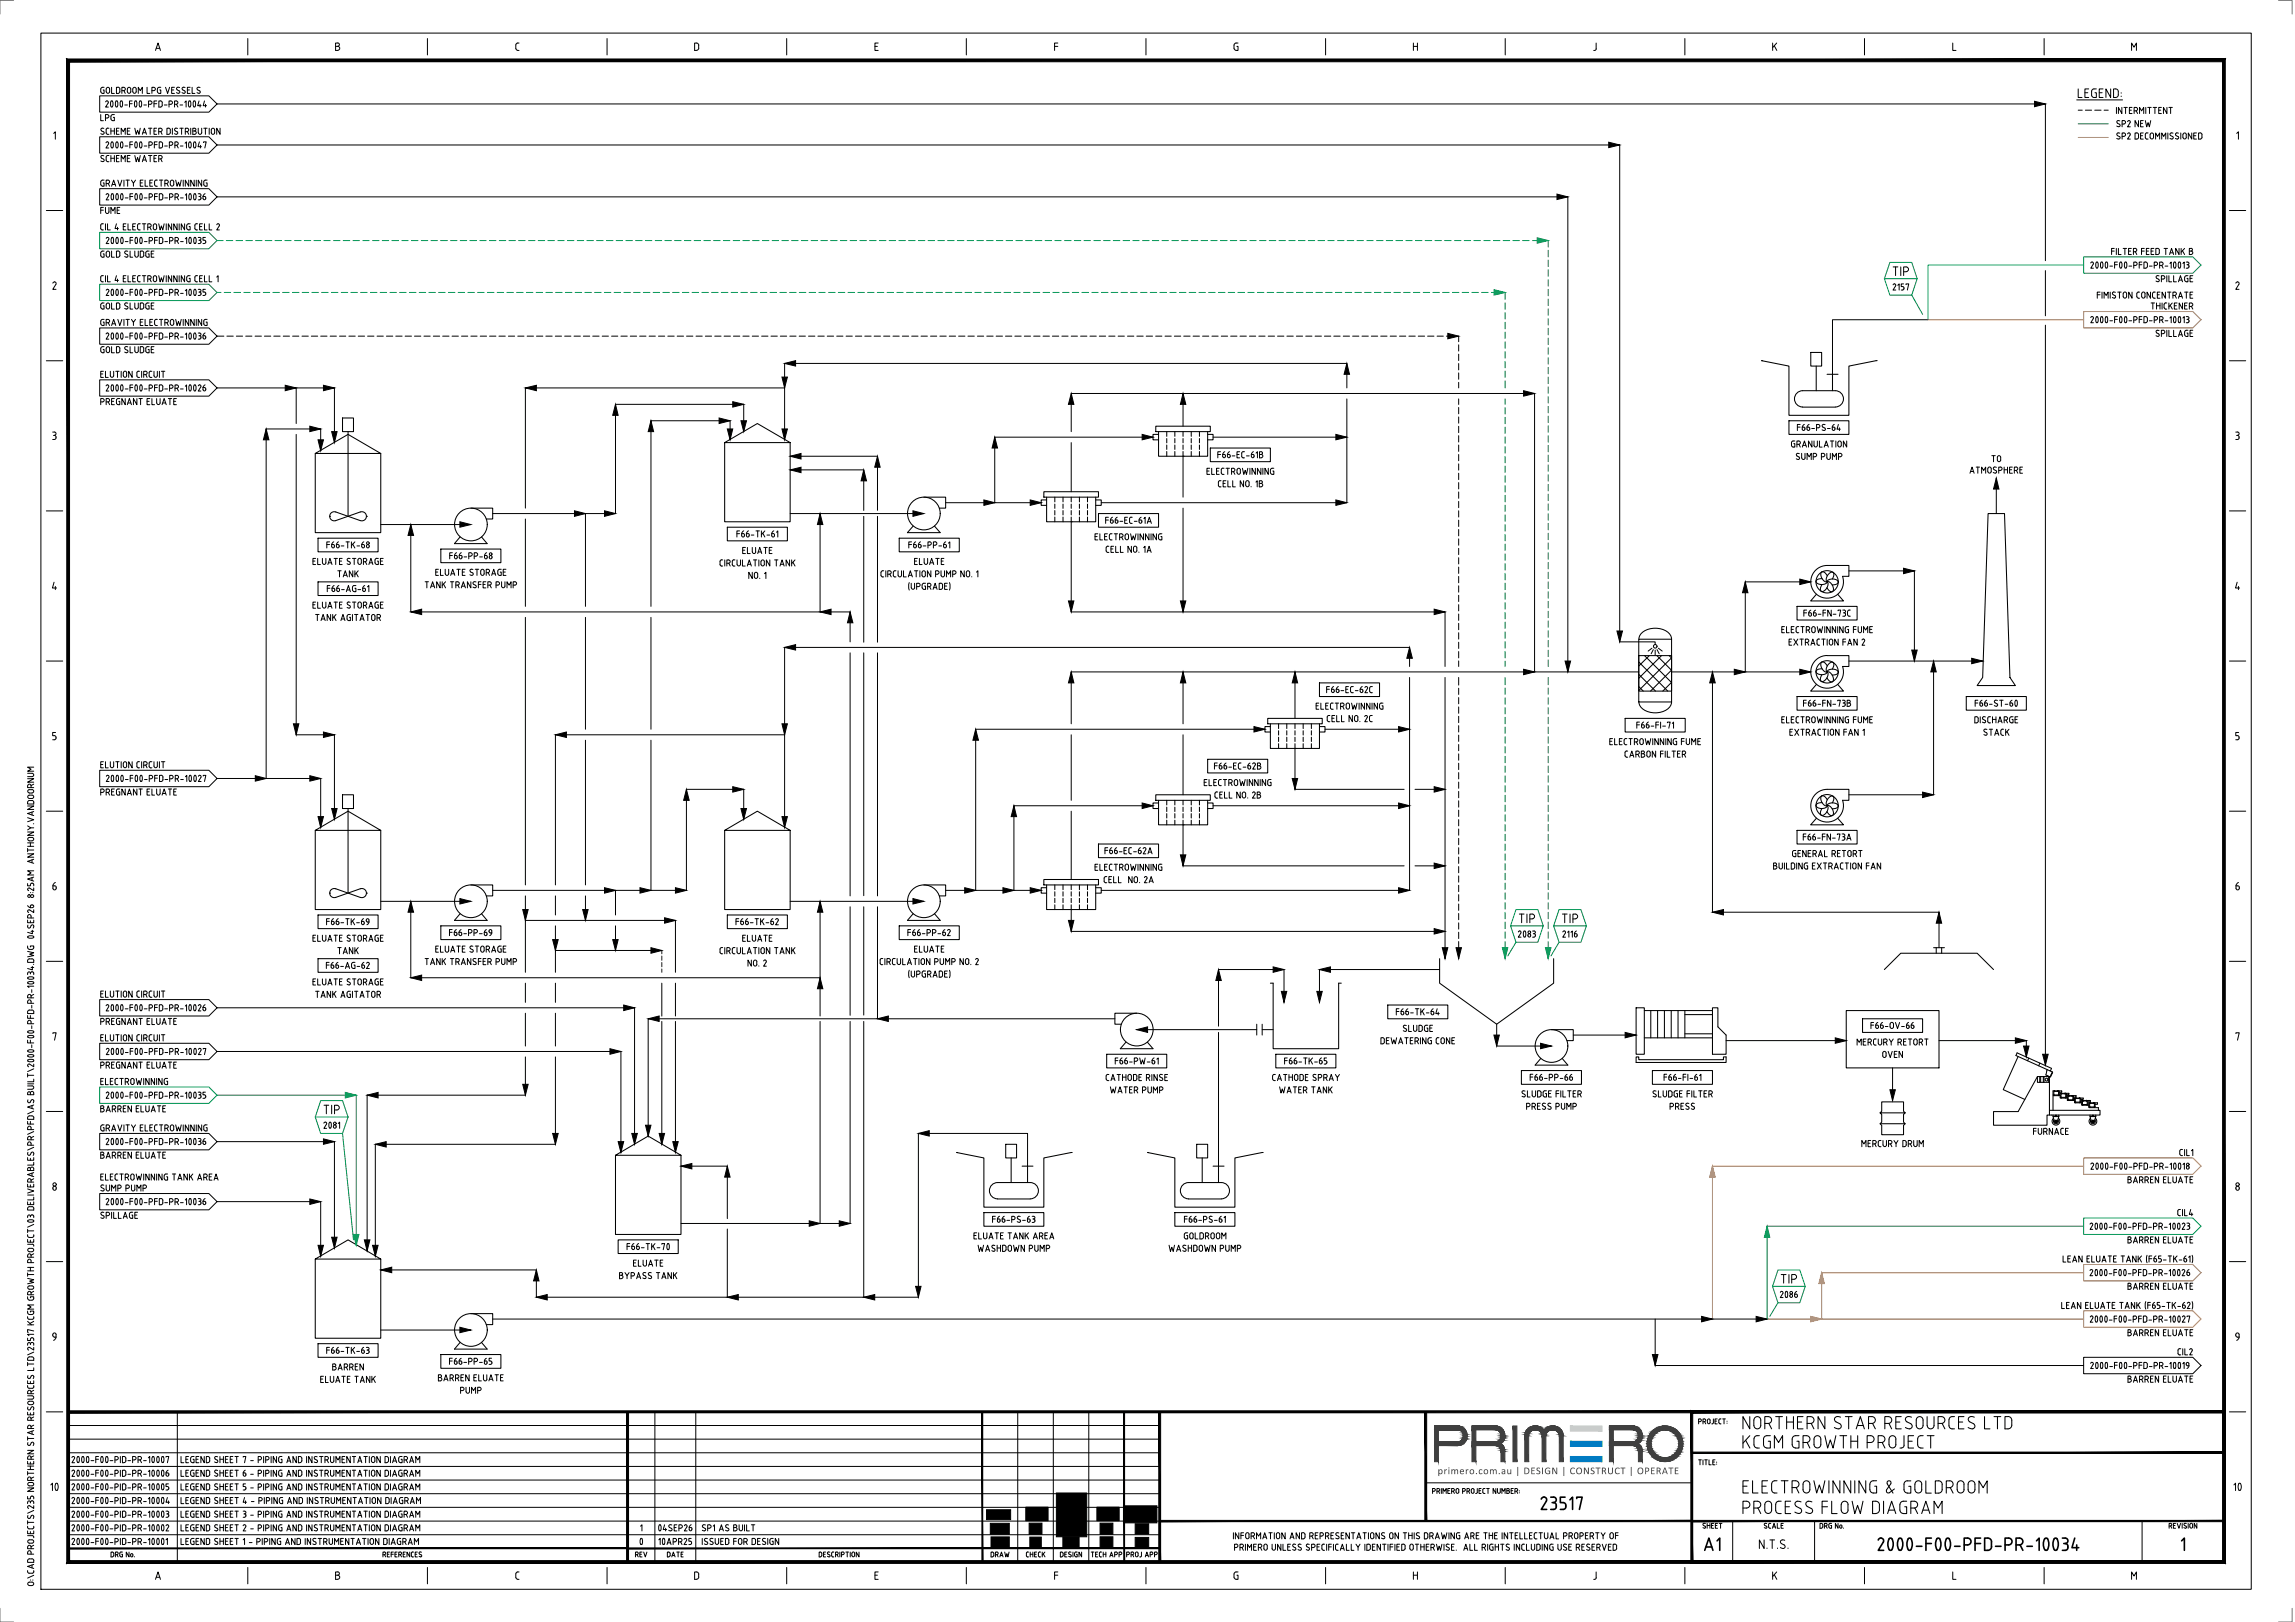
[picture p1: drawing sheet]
<svg xmlns="http://www.w3.org/2000/svg" width="841mm" height="594mm" viewBox="0 0 841 594" stroke-linecap="round" stroke-linejoin="round" font-family="sans-serif">
<defs><g id="words">
<g font-size="7">
<text x="638" y="523.6">NORTHERN STAR RESOURCES LTD</text>
<text x="638" y="530.6">KCGM GROWTH PROJECT</text>
<text x="638" y="547.1">ELECTROWINNING &amp; GOLDROOM</text>
<text x="564" y="553.1">23517</text>
<text x="638" y="554.6">PROCESS FLOW DIAGRAM</text>
<text x="624" y="568.1">A1</text>
<text x="687.5" y="568.1">2000-F00-PFD-PR-10034</text>
<text x="798.7" y="568.1">1</text>
</g>
<g font-size="4.9">
<text x="761" y="35.9">LEGEND:</text>
<text x="693.3" y="101.1">TIP</text>
<text x="556.2" y="338.1">TIP</text>
<text x="572" y="338.1">TIP</text>
<text x="118.2" y="408.1">TIP</text>
<text x="652.2" y="470.1">TIP</text>
<text x="644.2" y="567.4">N.T.S.</text>
</g>
<g font-size="4.2">
<text x="56.6" y="18.6">A</text>
<text x="122.5" y="18.6">B</text>
<text x="188.6" y="18.6">C</text>
<text x="254.1" y="18.6">D</text>
<text x="320.2" y="18.6">E</text>
<text x="386" y="18.6">F</text>
<text x="451.7" y="18.6">G</text>
<text x="517.5" y="18.6">H</text>
<text x="583.6" y="18.6">J</text>
<text x="649.1" y="18.6">K</text>
<text x="715.1" y="18.6">L</text>
<text x="780.7" y="18.6">M</text>
<text x="19.2" y="51.1">1</text>
<text x="819.2" y="51.1">1</text>
<text x="18.9" y="106.1">2</text>
<text x="818.9" y="106.1">2</text>
<text x="18.9" y="161.1">3</text>
<text x="818.9" y="161.1">3</text>
<text x="18.8" y="216.1">4</text>
<text x="818.8" y="216.1">4</text>
<text x="18.9" y="271.1">5</text>
<text x="818.9" y="271.1">5</text>
<text x="18.9" y="326.1">6</text>
<text x="818.9" y="326.1">6</text>
<text x="18.9" y="381.1">7</text>
<text x="818.9" y="381.1">7</text>
<text x="18.9" y="436.1">8</text>
<text x="818.9" y="436.1">8</text>
<text x="18.9" y="491.1">9</text>
<text x="818.9" y="491.1">9</text>
<text x="18.2" y="546.1">10</text>
<text x="818.2" y="546.1">10</text>
<text x="56.6" y="578.6">A</text>
<text x="122.5" y="578.6">B</text>
<text x="188.6" y="578.6">C</text>
<text x="254.1" y="578.6">D</text>
<text x="320.2" y="578.6">E</text>
<text x="386" y="578.6">F</text>
<text x="451.7" y="578.6">G</text>
<text x="517.5" y="578.6">H</text>
<text x="583.6" y="578.6">J</text>
<text x="649.1" y="578.6">K</text>
<text x="715.1" y="578.6">L</text>
<text x="780.7" y="578.6">M</text>
</g>
<text font-size="3.8" fill="#3f3f3f" x="526.8" y="539.9">primero.com.au | DESIGN | CONSTRUCT | OPERATE</text>
<g font-size="3.5">
<text x="36.5" y="34.3">GOLDROOM LPG VESSELS</text>
<text x="38.3" y="39.3">2000-F00-PFD-PR-10044</text>
<text x="775.2" y="41.7">INTERMITTENT</text>
<text x="36.5" y="44.3">LPG</text>
<text x="775.3" y="46.5">SP2 NEW</text>
<text x="36.5" y="49.3">SCHEME WATER DISTRIBUTION</text>
<text x="775.3" y="51.1">SP2 DECOMMISSIONED</text>
<text x="36.5" y="59.4">SCHEME WATER</text>
<text x="38.4" y="54.3">2000-F00-PFD-PR-10047</text>
<text x="36.5" y="68.3">GRAVITY ELECTROWINNING</text>
<text x="38.5" y="73.3">2000-F00-PFD-PR-10036</text>
<text x="36.5" y="78.3">FUME</text>
<text x="36.5" y="84.3">CIL 4 ELECTROWINNING CELL 2</text>
<text x="38.5" y="89.3">2000-F00-PFD-PR-10035</text>
<text x="36.5" y="94.3">GOLD SLUDGE</text>
<text x="773.4" y="93.4">FILTER FEED TANK B</text>
<text x="765.8" y="98.4">2000-F00-PFD-PR-10013</text>
<text x="36.5" y="103.3">CIL 4 ELECTROWINNING CELL 1</text>
<text x="693.3" y="106.4">2157</text>
<text x="789.7" y="103.3">SPILLAGE</text>
<text x="36.5" y="113.3">GOLD SLUDGE</text>
<text x="38.5" y="108.3">2000-F00-PFD-PR-10035</text>
<text x="768.2" y="109.4">FIMISTON CONCENTRATE</text>
<text x="787.9" y="113.3">THICKENER</text>
<text x="36.5" y="119.4">GRAVITY ELECTROWINNING</text>
<text x="765.8" y="118.3">2000-F00-PFD-PR-10013</text>
<text x="38.5" y="124.3">2000-F00-PFD-PR-10036</text>
<text x="789.7" y="123.3">SPILLAGE</text>
<text x="36.5" y="129.3">GOLD SLUDGE</text>
<text x="36.5" y="138.4">ELUTION CIRCUIT</text>
<text x="38.5" y="143.4">2000-F00-PFD-PR-10026</text>
<text x="36.5" y="148.4">PREGNANT ELUATE</text>
<text x="658.3" y="157.8">F66-PS-64</text>
<text x="445.9" y="167.8">F66-EC-61B</text>
<text x="656.1" y="163.9">GRANULATION</text>
<text x="441.9" y="173.9">ELECTROWINNING</text>
<text x="657.9" y="168.5">SUMP PUMP</text>
<text x="721.6" y="173.5">ATMOSPHERE</text>
<text x="729.6" y="169.3">TO</text>
<text x="446.1" y="178.4">CELL NO. 1B</text>
<text x="404.8" y="191.8">F66-EC-61A</text>
<text x="269.7" y="196.8">F66-TK-61</text>
<text x="400.9" y="197.9">ELECTROWINNING</text>
<text x="119.4" y="200.8">F66-TK-68</text>
<text x="271.8" y="202.9">ELUATE</text>
<text x="332.7" y="200.8">F66-PP-61</text>
<text x="405" y="202.5">CELL NO. 1A</text>
<text x="114.3" y="206.9">ELUATE STORAGE</text>
<text x="164.4" y="204.8">F66-PP-68</text>
<text x="263.5" y="207.4">CIRCULATION TANK</text>
<text x="334.8" y="206.9">ELUATE</text>
<text x="123.4" y="211.4">TANK</text>
<text x="155.4" y="215.4">TANK TRANSFER PUMP</text>
<text x="159.3" y="210.9">ELUATE STORAGE</text>
<text x="274" y="212">NO. 1</text>
<text x="322.5" y="211.4">CIRCULATION PUMP NO. 1</text>
<text x="332.5" y="216">(UPGRADE)</text>
<text x="119.5" y="216.8">F66-AG-61</text>
<text x="114.3" y="222.9">ELUATE STORAGE</text>
<text x="115.3" y="227.4">TANK AGITATOR</text>
<text x="660.7" y="225.8">F66-FN-73C</text>
<text x="652.6" y="231.9">ELECTROWINNING FUME</text>
<text x="655.2" y="236.4">EXTRACTION FAN 2</text>
<text x="485.8" y="253.8">F66-EC-62C</text>
<text x="481.9" y="259.9">ELECTROWINNING</text>
<text x="660.6" y="258.8">F66-FN-73B</text>
<text x="723.4" y="258.8">F66-ST-60</text>
<text x="486" y="264.4">CELL NO. 2C</text>
<text x="599.4" y="266.8">F66-FI-71</text>
<text x="652.6" y="264.9">ELECTROWINNING FUME</text>
<text x="655.6" y="269.5">EXTRACTION FAN 1</text>
<text x="723.3" y="264.9">DISCHARGE</text>
<text x="726.6" y="269.5">STACK</text>
<text x="589.5" y="272.9">ELECTROWINNING FUME</text>
<text x="36.5" y="281.4">ELUTION CIRCUIT</text>
<text x="444.7" y="281.8">F66-EC-62B</text>
<text x="595.1" y="277.5">CARBON FILTER</text>
<text x="38.6" y="286.4">2000-F00-PFD-PR-10027</text>
<text x="440.9" y="287.9">ELECTROWINNING</text>
<text x="36.5" y="291.4">PREGNANT ELUATE</text>
<text x="444.8" y="292.5">CELL NO. 2B</text>
<text x="660.4" y="307.9">F66-FN-73A</text>
<text x="404.5" y="312.9">F66-EC-62A</text>
<text x="656.5" y="313.9">GENERAL RETORT</text>
<text x="400.9" y="318.9">ELECTROWINNING</text>
<text x="404.2" y="323.4">CELL NO. 2A</text>
<text x="649.6" y="318.4">BUILDING EXTRACTION FAN</text>
<text x="119.3" y="338.9">F66-TK-69</text>
<text x="269.3" y="338.9">F66-TK-62</text>
<text x="114.3" y="344.9">ELUATE STORAGE</text>
<text x="164.3" y="342.8">F66-PP-69</text>
<text x="271.8" y="344.9">ELUATE</text>
<text x="332.4" y="342.8">F66-PP-62</text>
<text x="556" y="343.4">2083</text>
<text x="572.3" y="343.4">2116</text>
<text x="123.4" y="349.5">TANK</text>
<text x="155.4" y="353.5">TANK TRANSFER PUMP</text>
<text x="159.3" y="348.9">ELUATE STORAGE</text>
<text x="263.5" y="349.5">CIRCULATION TANK</text>
<text x="322.2" y="353.5">CIRCULATION PUMP NO. 2</text>
<text x="334.8" y="348.9">ELUATE</text>
<text x="119.2" y="354.9">F66-AG-62</text>
<text x="273.7" y="354">NO. 2</text>
<text x="332.5" y="358">(UPGRADE)</text>
<text x="36.5" y="365.4">ELUTION CIRCUIT</text>
<text x="114.3" y="360.9">ELUATE STORAGE</text>
<text x="115.3" y="365.5">TANK AGITATOR</text>
<text x="38.5" y="370.4">2000-F00-PFD-PR-10026</text>
<text x="511.3" y="371.9">F66-TK-64</text>
<text x="36.5" y="375.4">PREGNANT ELUATE</text>
<text x="513.8" y="377.9">SLUDGE</text>
<text x="685.2" y="376.9">F66-OV-66</text>
<text x="36.5" y="381.4">ELUTION CIRCUIT</text>
<text x="505.7" y="382.5">DEWATERING CONE</text>
<text x="680.2" y="382.9">MERCURY RETORT</text>
<text x="38.6" y="386.4">2000-F00-PFD-PR-10027</text>
<text x="408.3" y="389.9">F66-PW-61</text>
<text x="470.4" y="389.9">F66-TK-65</text>
<text x="689.6" y="387.4">OVEN</text>
<text x="36.5" y="391.4">PREGNANT ELUATE</text>
<text x="405" y="395.9">CATHODE RINSE</text>
<text x="466" y="395.9">CATHODE SPRAY</text>
<text x="560.4" y="395.9">F66-PP-66</text>
<text x="609.4" y="395.9">F66-FI-61</text>
<text x="36.5" y="397.4">ELECTROWINNING</text>
<text x="406.5" y="400.4">WATER PUMP</text>
<text x="468.5" y="400.4">WATER TANK</text>
<text x="557.4" y="401.9">SLUDGE FILTER</text>
<text x="605.4" y="401.9">SLUDGE FILTER</text>
<text x="36.5" y="407.4">BARREN ELUATE</text>
<text x="38.5" y="402.4">2000-F00-PFD-PR-10035</text>
<text x="559.1" y="406.5">PRESS PUMP</text>
<text x="611.6" y="406.5">PRESS</text>
<text x="118.3" y="413.4">2081</text>
<text x="36.5" y="414.4">GRAVITY ELECTROWINNING</text>
<text x="38.5" y="419.4">2000-F00-PFD-PR-10036</text>
<text x="744.8" y="415.6">FURNACE</text>
<text x="36.5" y="424.4">BARREN ELUATE</text>
<text x="681.9" y="420.1">MERCURY DRUM</text>
<text x="798.4" y="423.4">CIL1</text>
<text x="765.9" y="428.4">2000-F00-PFD-PR-10018</text>
<text x="36.5" y="432.4">ELECTROWINNING TANK AREA</text>
<text x="36.5" y="436.4">SUMP PUMP</text>
<text x="779.4" y="433.4">BARREN ELUATE</text>
<text x="38.5" y="441.4">2000-F00-PFD-PR-10036</text>
<text x="36.5" y="446.4">SPILLAGE</text>
<text x="363.3" y="447.9">F66-PS-63</text>
<text x="433.7" y="447.9">F66-PS-61</text>
<text x="797.7" y="445.4">CIL4</text>
<text x="356.5" y="453.9">ELUATE TANK AREA</text>
<text x="433.6" y="453.9">GOLDROOM</text>
<text x="765.6" y="450.4">2000-F00-PFD-PR-10023</text>
<text x="779.4" y="455.4">BARREN ELUATE</text>
<text x="229.4" y="457.8">F66-TK-70</text>
<text x="358.1" y="458.5">WASHDOWN PUMP</text>
<text x="428" y="458.5">WASHDOWN PUMP</text>
<text x="231.8" y="463.9">ELUATE</text>
<text x="755.6" y="462.4">LEAN ELUATE TANK (F65-TK-61)</text>
<text x="765.5" y="467.4">2000-F00-PFD-PR-10026</text>
<text x="226.7" y="468.5">BYPASS TANK</text>
<text x="779.4" y="472.4">BARREN ELUATE</text>
<text x="652" y="475.4">2086</text>
<text x="755.1" y="479.4">LEAN ELUATE TANK (F65-TK-62)</text>
<text x="765.6" y="484.4">2000-F00-PFD-PR-10027</text>
<text x="779.4" y="489.4">BARREN ELUATE</text>
<text x="119.3" y="495.9">F66-TK-63</text>
<text x="797.8" y="496.4">CIL2</text>
<text x="121.5" y="501.9">BARREN</text>
<text x="164.4" y="499.8">F66-PP-65</text>
<text x="765.8" y="501.4">2000-F00-PFD-PR-10019</text>
<text x="117.1" y="506.5">ELUATE TANK</text>
<text x="160.3" y="505.9">BARREN ELUATE</text>
<text x="779.4" y="506.4">BARREN ELUATE</text>
<text x="168.4" y="510.5">PUMP</text>
<text x="26" y="535.9">2000-F00-PID-PR-10007</text>
<text x="66" y="535.9">LEGEND SHEET 7 - PIPING AND INSTRUMENTATION DIAGRAM</text>
<text x="26" y="545.9">2000-F00-PID-PR-10005</text>
<text x="26" y="540.9">2000-F00-PID-PR-10006</text>
<text x="66" y="545.9">LEGEND SHEET 5 - PIPING AND INSTRUMENTATION DIAGRAM</text>
<text x="66" y="540.9">LEGEND SHEET 6 - PIPING AND INSTRUMENTATION DIAGRAM</text>
<text x="26" y="550.9">2000-F00-PID-PR-10004</text>
<text x="66" y="550.9">LEGEND SHEET 4 - PIPING AND INSTRUMENTATION DIAGRAM</text>
<text x="26" y="555.9">2000-F00-PID-PR-10003</text>
<text x="66" y="555.9">LEGEND SHEET 3 - PIPING AND INSTRUMENTATION DIAGRAM</text>
<text x="26" y="560.8">2000-F00-PID-PR-10002</text>
<text x="66" y="560.8">LEGEND SHEET 2 - PIPING AND INSTRUMENTATION DIAGRAM</text>
<text x="234.4" y="560.8">1</text>
<text x="240.9" y="560.8">04SEP26</text>
<text x="257" y="560.8">SP1 AS BUILT</text>
<text x="451.6" y="563.8">INFORMATION AND REPRESENTATIONS ON THIS DRAWING ARE THE INTELLECTUAL PROPERTY OF</text>
<text x="26" y="565.8">2000-F00-PID-PR-10001</text>
<text x="66" y="565.8">LEGEND SHEET 1 - PIPING AND INSTRUMENTATION DIAGRAM</text>
<text x="234.1" y="565.8">0</text>
<text x="241" y="565.8">10APR25</text>
<text x="257" y="565.8">ISSUED FOR DESIGN</text>
<text x="452" y="568">PRIMERO UNLESS SPECIFICALLY IDENTIFIED OTHERWISE. ALL RIGHTS INCLUDING USE RESERVED</text>
<text x="12.5" y="581.3" transform="rotate(-90 12.5 581.3)">O:\CAD PROJECTS\235 NORTHERN STAR RESOURCES LTD\23517 KCGM GROWTH PROJECT\03 DELIVERABLES\PR\PFD\AS BUILT\2000-F00-PFD-PR-10034.DWG 04SEP26 8:25AM ANTHONY.VANDOORNUM</text>
</g>
<g font-size="2.8">
<text x="622.2" y="521.6">PROJECT:</text>
<text x="622.2" y="536.6">TITLE:</text>
<text x="524.7" y="547.1">PRIMERO PROJECT NUMBER:</text>
<text x="623.7" y="559.8">SHEET</text>
<text x="646.2" y="559.8">SCALE</text>
<text x="666.7" y="559.8">DRG No.</text>
<text x="794.6" y="559.8">REVISION</text>
<text x="40.4" y="570.3">DRG No.</text>
<text x="140" y="570.3">REFERENCES</text>
<text x="232.6" y="570.3">REV</text>
<text x="244.3" y="570.3">DATE</text>
<text x="299.9" y="570.3">DESCRIPTION</text>
<text x="362.9" y="570.3">DRAW</text>
<text x="375.8" y="570.3">CHECK</text>
<text x="388.3" y="570.3">DESIGN</text>
<text x="399.6" y="570.3">TECH APP</text>
<text x="412.6" y="570.3">PROJ APP</text>
</g>
</g></defs>
<g fill="none" stroke="#000" stroke-width=".37">
<path d="M15 12.1h810v570h-810zM36.5 35.1h40l3 3-3 3h-40zM79.5 38.1h670.1v57.4M761 36.6h16.8M36.5 50.1h40l3 3-3 3h-40zM79.5 53.1h514.1v182h13v1M761.6 40.4h1.5M764.2 40.4h2.3M767.6 40.4h2.4M771.1 40.4h1.5M36.5 69.1h40l3 3-3 3h-40zM79.5 72.1h495v174"/>
<path d="M749.6 99.1v16.6M706.5 117.1h-35v20M749.6 119.1v271M36.5 120.1h40l3 3-3 3h-40zM36.5 139.1h40l3 3-3 3h-40zM79.5 123.1h2.5M83.1 123.1h2.4M86.6 123.1h2.3M90 123.1h2.3M93.5 123.1h2.3M96.9 123.1h2.3M100.3 123.1h2.4"/>
<path d="M103.8 123.1h2.3M107.2 123.1h2.3M110.7 123.1h2.3M114.1 123.1h2.3M117.5 123.1h2.3M121 123.1h2.3M124.4 123.1h2.3M127.8 123.1h2.4M131.3 123.1h2.3M134.7 123.1h2.3M138.2 123.1h2.3M141.6 123.1h2.3"/>
<path d="M145 123.1h2.4M148.5 123.1h2.3M151.9 123.1h2.3M155.4 123.1h2.2M158.8 123.1h2.3M162.2 123.1h2.3M165.7 123.1h2.3M169.1 123.1h2.3M172.6 123.1h2.2M176 123.1h2.3M179.4 123.1h2.3M182.8 123.1h2.4"/>
<path d="M186.3 123.1h2.3M189.7 123.1h2.3M193.2 123.1h2.3M196.6 123.1h2.3M200 123.1h2.4M203.5 123.1h2.3M206.9 123.1h2.3M210.4 123.1h2.3M213.8 123.1h2.3M217.2 123.1h2.3M220.7 123.1h2.3M224.1 123.1h2.3"/>
<path d="M227.5 123.1h2.4M231 123.1h2.3M234.4 123.1h2.3M237.9 123.1h2.3M241.3 123.1h2.3M244.7 123.1h2.4M248.2 123.1h2.3M251.6 123.1h2.3M255.1 123.1h2.2M258.5 123.1h2.3M261.9 123.1h2.3M265.3 123.1h2.4"/>
<path d="M268.8 123.1h2.3M272.2 123.1h2.3M275.7 123.1h2.3M279.1 123.1h2.3M282.5 123.1h2.4M286 123.1h2.3M289.4 123.1h2.3M292.9 123.1h2.2M296.3 123.1h2.3M299.7 123.1h2.3M303.1 123.1h2.4M306.6 123.1h2.3"/>
<path d="M310 123.1h2.3M313.5 123.1h2.3M316.9 123.1h2.3M320.3 123.1h2.4M323.8 123.1h2.3M327.2 123.1h2.3M330.7 123.1h2.3M334.1 123.1h2.3M337.5 123.1h2.4M341 123.1h2.3M344.4 123.1h2.4M347.9 123.1h2.3"/>
<path d="M351.3 123.1h2.3M354.7 123.1h2.3M358.2 123.1h2.3M361.6 123.1h2.3M365 123.1h2.4M368.5 123.1h2.3M371.9 123.1h2.3M375.4 123.1h2.3M378.8 123.1h2.3M382.2 123.1h2.4M385.7 123.1h2.3M389.1 123.1h2.3"/>
<path d="M392.6 123.1h2.2M396 123.1h2.3M399.4 123.1h2.3M402.8 123.1h2.4M406.3 123.1h2.3M409.7 123.1h2.3M413.2 123.1h2.3M416.6 123.1h2.3M420 123.1h2.4M423.5 123.1h2.3M426.9 123.1h2.3M430.4 123.1h2.3"/>
<path d="M433.8 123.1h2.3M437.2 123.1h2.3M440.7 123.1h2.3M444.1 123.1h2.3M447.5 123.1h2.4M451 123.1h2.3M454.4 123.1h2.3M457.9 123.1h2.3M461.3 123.1h2.3M464.7 123.1h2.4M468.2 123.1h2.3M471.6 123.1h2.3"/>
<path d="M475.1 123.1h2.3M478.5 123.1h2.3M481.9 123.1h2.4M485.4 123.1h2.3M488.8 123.1h2.3M492.3 123.1h2.2M495.7 123.1h2.3M499.1 123.1h2.3M502.5 123.1h2.4M506 123.1h2.3M509.4 123.1h2.3M512.9 123.1h2.3"/>
<path d="M516.3 123.1h2.3M519.7 123.1h2.4M523.2 123.1h2.3M526.6 123.1h2.3M530.1 123.1h2.5M534.5 123.1v2.1M534.5 126.3v2.3M534.5 129.7v2.4M534.5 133.2v2.3M534.5 136.6v2.3M79.5 142.1h43.1v20M108.5 159.1v110h14.1v31"/>
<path d="M108.5 142.1v13M272.5 158.1v-10h-46.9v40h-45M287.5 142.1h-95v44M392.6 147.1v11M392.6 144.1h169.8v102M433.5 147.1v9M493.6 146.1v38h-90M493.6 142.1v-9h-206.1v28M534.5 140.1v2M534.5 146.1v2M534.5 149.2v2.4M534.5 152.7v2.3"/>
<path d="M534.5 156.1v2.4M534.5 159.6v2.3M117.5 165.1v-8h-20v128M267.5 161.1v-7h-29v68M289.6 167.1h32v19.8M289.6 172.1h26.9v14.9M392.6 162.1v18M422.5 160.1h-58v24M433.5 167.1v15M444.5 160.1h49.1M534.5 163v2.3M534.5 166.5v2.3"/>
<path d="M534.5 169.9v2.3M534.5 173.3v2.4M534.5 176.8v2.3M731.6 175.1v13M139.5 192.1h33.1M150.5 192.1v32h161v11M192.5 190.1v32M214.5 188.1v34M289.6 188.1h48.9M300.5 188.1v36M316.5 189.1v46.1M321.6 189.1v46.1"/>
<path d="M346.5 184.1h35.1M392.6 191.1v33h136.9v20M433.5 186.1v38M534.5 180.2v2.3M534.5 183.7v2.2M534.5 187.1v2.3M534.5 190.5v2.3M534.5 193.9v2.4M534.5 197.4v2.3M534.5 200.8v2.3M534.5 204.3v2.3M534.5 207.7v2.3"/>
<path d="M534.5 211.1v2.4M534.5 214.6v2.3M534.5 218v2.3M663.5 213.1h-23.9v33M677.5 209.1h24v33M192.5 226.1v98M214.5 226.1v41M238.5 226.1v41M311.5 239.1v89M316.5 239.1v89M321.6 239.1v89M534.5 221.5v2.2"/>
<path d="M534.5 224.9v2.3M534.5 228.3v2.3M534.5 231.7v2.4M534.5 235.2v2.3M534.5 238.6v2.4M605.4 237.4l-1.4 1.1M605.9 237.9l-.8 1.6M606.6 238.1v1.7M607.2 237.9l.8 1.6M607.7 237.4l1.4 1.1M433.5 246.1v19M474.6 246.1v17"/>
<path d="M516.6 248.1v78h-113M516.6 244.1v-7h-229.1v66M529.5 248.1v103M534.5 242.1v2M534.5 248.1v2.8M534.5 252.1v2.3M534.5 255.5v2.3M534.5 258.9v2.4M600.5 246.1h-207.9v19M612.6 246.1h50.9M627.5 246.1v88h83.1v13M677.5 242.1h49.1"/>
<path d="M708.6 242.1v49h-31.1M214.5 271.1v53M238.5 271.1v55M287.5 269.1h-84v55M392.6 269.1v24M433.5 269.1v22M463.5 267.1h-106v59M474.6 274.1v15h40M485.6 267.1h31M534.5 262.4v2.3M534.5 265.8v2.3M534.5 269.3v2.2"/>
<path d="M534.5 272.7v2.3M534.5 276.1v2.3M534.5 279.5v2.4M36.5 282.1h40l3 3-3 3h-40zM79.5 285.1h38v18M392.6 297.1v25M422.5 295.1h-50.9v31M444.5 295.1h72.1M518.5 289.1h11M534.5 283v2.3M534.5 286.4v2.3M534.5 289.9v2.3"/>
<path d="M534.5 293.3v2.3M534.5 296.7v2.4M272.5 300.1v-11h-21v37h-70.9M433.5 302.1v15h81.1M518.5 317.1h11M534.5 300.2v2.3M534.5 303.6v2.3M534.5 307.1v2.3M534.5 310.5v2.3M534.5 313.9v2.3M534.5 317.4v2.3M139.5 330.1h33.1"/>
<path d="M150.5 330.1v28h150M192.5 328.1v28M192.5 337.1h55v19M203.5 328.1v7M203.5 339.1v17M214.5 328.1v9M225.6 326.1v9M225.6 339.1v9M289.6 330.1h48.9M300.5 330.1v42M311.5 332.1v39.8M316.5 332.1v39.7"/>
<path d="M321.6 332.1v41M346.5 326.1h35.1M392.6 333.1v8h136.9M534.5 320.8v2.3M534.5 324.2v2.4M534.5 327.7v2.3M534.5 331.1v2.3M534.5 334.6v2.3M534.5 338v2.3M203.5 348.1h39M527.6 355.1h-44.1v12M534.5 341.4v2.4"/>
<path d="M534.5 344.9v2.3M534.5 348.3v2.8M36.5 366.1h40l3 3-3 3h-40zM79.5 369.1h153v50M192.5 360.1v7M192.5 371.1v12M203.5 360.1v7M203.5 371.1v12M242.5 360.1v12.1M242.5 374.1v45M247.5 360.1v12M247.5 374.1v48"/>
<path d="M300.5 374.1v74M311.5 374.1v74h-61.9M316.5 374.1v101M408.6 373.1h-171.1v43M416.6 377.1h43.9M446.5 378.1v49M460.5 375.1v4M462.5 377.1h4.1M462.5 375.1v4M470.5 367.1v-12h-24v20.7M548.5 375.1v8h20M576.5 379.1h23.1"/>
<path d="M36.5 382.1h40l3 3-3 3h-40zM79.5 385.1h148v37M192.5 387.1v14h-58v57M203.5 387.1v32h-66v41M632.5 381.1h44.1M693.5 391.1v12M710.6 381.1h32v6M36.5 415.1h40l3 3-3 3h-40zM79.5 418.1h43.1v39M36.5 437.1h40l3 3-3 3h-40zM249.6 427.1h16.9v19.2M376.6 427.1v-12h-40.1v60h-139.9v-10h-57.1"/>
<path d="M79.5 440.1h38v20M266.5 450.1v25M139.5 487.1h33.1M180.6 483.1h467M606.6 483.1v17h157M763.6 497.1h40l3 3-3 3h-40z"/>
<circle cx="606.6" cy="236.7" r=".66"/>
</g>
<g fill="none" stroke="#000" stroke-width=".38">
<path d="M645.5 132.1l10.1 2v18h21.9v-18l10-2M663.6 129.1h4v5h-4zM665.6 134.1v9M669.5 137.1h4.1M671.5 137.1v6M125.5 153.1h4v5h-4zM127.6 158.1v31M423.5 156.1h20v2h-20zM424.6 159.1h-2.1v2h2.1M424.6 158.1v9h18v-9M427.6 158.1v1.7M430.5 158.1v1.7"/>
<path d="M433.5 158.1v1.7M436.5 158.1v1.7M439.5 158.1v1.7M442.6 159.1h1.9v2h-1.9M655.6 154.1h21.9v5h-21.9zM660.6 143.1h12a2.98 2.98 0 0 1 3 3 2.98 2.98 0 0 1-3 3M660.6 149.1h11.9M660.6 143.1a2.98 2.98 0 0 0-3 3 2.98 2.98 0 0 0 3 3M115.5 166.1l12.1-7 11.9 7v29h-24v-29h24M265.6 162.1l11.9-7 12.1 7v29h-24v-29h24M427.6 160.6v1.6M427.6 163v1.6"/>
<path d="M427.6 165.4v1.7M430.5 160.6v1.6M430.5 163v1.6M430.5 165.4v1.7M433.5 160.6v1.6M433.5 163v1.6M433.5 165.4v1.7M436.5 160.6v1.6M436.5 163v1.6M436.5 165.4v1.7M439.5 160.6v1.6M439.5 163v1.6"/>
<path d="M439.5 165.4v1.7M443.5 164.1h22v5h-22zM116.5 197.1h22.1v5h-22.1zM121.4 187.8l.8-.4 .8 .1 9.1 3.2a1.67 1.67 0 0 0 2.2-1.6 1.67 1.67 0 0 0-2.2-1.6l-9.1 3.2a1.67 1.67 0 0 1-2-.8 1.67 1.67 0 0 1 .4-2.1zM168.6 196.7l-2.1 2.4h12l-2.1-2.4M172.6 186.1h8v4h-2.4M266.5 193.1h22v5h-22zM329.5 197.1h22v5h-22zM334.6 192.7l-2.1 2.4h12.1l-2.2-2.4M338.5 182.1h8v4h-2.3M382.5 180.1h20v2h-20zM383.5 183.1h-1.9v2h1.9"/>
<path d="M383.5 182.1v9h18v-9M386.5 182.1v1.7M386.5 184.6v1.6M386.5 187v1.6M386.5 189.4v1.7M389.6 182.1v1.7M389.6 184.6v1.6M389.6 187v1.6M389.6 189.4v1.7M392.6 182.1v1.7M392.6 184.6v1.6M392.6 187v1.6"/>
<path d="M392.6 189.4v1.7M395.6 182.1v1.7M395.6 184.6v1.6M395.6 187v1.6M395.6 189.4v1.7M398.5 182.1v1.7M398.5 184.6v1.6M398.5 187v1.6M398.5 189.4v1.7M401.5 183.1h2.1v2h-2.1M402.5 188.1h22.1v5h-22.1zM728.6 188.1h6l2 60 1.9 3h-14l2.1-3z"/>
<path d="M116.5 213.1h22.1v5h-22.1zM161.5 201.1h22.1v5h-22.1zM665.1 209.1l2-1.5 1.6-.4 8.8-.1v4h-2.3a6 6 0 0 1-6.8 7.9 6 6 0 0 1-3.3-9.9zM665.6 217.6l-2.1 2.5h12.1l-2.2-2.5M667.7 211.9a1.59 1.59 0 0 0-2.1 1.4 2.68 2.68 0 0 0 4-.2M669.5 213.1a2.49 2.49 0 0 1 4.1 .1 1.93 1.93 0 0 1-2.2 1M669.6 213.1a2.49 2.49 0 0 1 1.9 3.6 1.93 1.93 0 0 1-2-1.5M669.6 213.1a2.49 2.49 0 0 1-2.2 3.5 1.93 1.93 0 0 1 .3-2.5M669.6 210.9a1.59 1.59 0 0 0-2.2-1.2 2.68 2.68 0 0 0 2.2 3.4M671.4 212.1a1.59 1.59 0 0 0 0-2.6 2.68 2.68 0 0 0-1.9 3.6M600.5 234.1h12.1v23h-12.1zM600.6 234.1a4.9 4.9 0 0 1 4.9-3.9 6.4 6.4 0 0 1 7 3.2l.1 .7"/>
<path d="M658.5 222.1h22.1v5h-22.1zM483.5 250.1h22v5h-22zM600.5 242.5l10.7 10.6M600.5 240.1h12.1v13h-12.1zM600.5 247l6.2 6.1M600.5 251.5l1.7 1.6M600.6 257.1a4.9 4.9 0 0 0 4.9 3.9 6.4 6.4 0 0 0 7-3.2l.1-.7M602.7 240.1l9.9 9.9M604.4 240.1l-3.9 3.8M607.2 240.1l5.4 5.4M608.9 240.1l-8.4 8.3M611.7 240.1l.9 .9"/>
<path d="M612.6 249.9l-3.3 3.2M612.6 245.4l-7.7 7.7M612.6 240.9l-12.1 12M658.5 255.1h22.1v5h-22.1zM665.6 250.7l-2.1 2.4h12.1l-2.2-2.4M667.7 245a1.59 1.59 0 0 0-2.1 1.3 2.68 2.68 0 0 0 4-.2M669.5 246.1a2.49 2.49 0 0 1 4.1 .1 1.93 1.93 0 0 1-2.2 1M669.6 246.1a2.49 2.49 0 0 1 1.9 3.6 1.93 1.93 0 0 1-2-1.4M669.6 246.1a2.49 2.49 0 0 1-2.2 3.5 1.93 1.93 0 0 1 .3-2.5M669.6 243.9a1.59 1.59 0 0 0-2.2-1.2 2.68 2.68 0 0 0 2.2 3.4M671.4 245.1a1.59 1.59 0 0 0 0-2.6 2.68 2.68 0 0 0-1.9 3.6M675.2 244.1a6 6 0 0 1-4.3 7.8 6 6 0 0 1-7.3-5.1 6 6 0 0 1 6-6.7h7.9v4h-2.3"/>
<path d="M720.6 255.1h22v5h-22zM442.6 278.1h22v5h-22zM464.6 263.1h19.9v2h-19.9zM465.5 266.1h-2v2h2M465.5 265.1v9h18v-9M468.5 265.1v1.7M468.5 267.6v1.6M468.5 270v1.6M468.5 272.4v1.7M471.6 265.1v1.7M471.6 267.6v1.6M471.6 270v1.6"/>
<path d="M471.6 272.4v1.7M474.6 265.1v1.7M474.6 267.6v1.6M474.6 270v1.6M474.6 272.4v1.7M477.6 265.1v1.7M477.6 267.6v1.6M477.6 270v1.6M477.6 272.4v1.7M480.6 265.1v1.7M480.6 267.6v1.6M480.6 270v1.6"/>
<path d="M480.6 272.4v1.7M483.5 266.1h2.1v2h-2.1M595.5 263.1h22.1v5h-22.1zM125.5 291.1h4v5h-4zM127.6 296.1v31M423.5 291.1h20v2h-20zM424.6 294.1h-2.1v2h2.1M424.6 293.1v9h18v-9M427.6 293.1v1.7M427.6 295.6v1.6M427.6 298v1.6M430.5 293.1v1.7"/>
<path d="M430.5 295.6v1.6M430.5 298v1.6M433.5 293.1v1.7M433.5 295.6v1.6M433.5 298v1.6M436.5 293.1v1.7M436.5 295.6v1.6M436.5 298v1.6M439.5 293.1v1.7M439.5 295.6v1.6M439.5 298v1.6M442.6 294.1h1.9v2h-1.9"/>
<path d="M665.6 299.7l-2.1 2.4h12.1l-2.2-2.4M667.7 294a1.59 1.59 0 0 0-2.1 1.3 2.68 2.68 0 0 0 4-.2M669.5 295.1a2.49 2.49 0 0 1 4.1 .1 1.93 1.93 0 0 1-2.2 1M669.6 295.1a2.49 2.49 0 0 1 1.9 3.6 1.93 1.93 0 0 1-2-1.5M669.6 295.1a2.49 2.49 0 0 1-2.2 3.5 1.93 1.93 0 0 1 .3-2.5M669.6 293a1.59 1.59 0 0 0-2.2-1.2 2.68 2.68 0 0 0 2.2 3.3M671.4 294.1a1.59 1.59 0 0 0 0-2.6 2.68 2.68 0 0 0-1.9 3.6M675.2 293.1a6 6 0 0 1-4.3 7.8 6 6 0 0 1-7.3-5.1 6 6 0 0 1 6-6.7h7.9v4h-2.3M115.5 304.1l12.1-7 11.9 7v29h-24v-29h24M265.6 304.1l11.9-7 12.1 7v29h-24v-29h24M402.5 309.1h22.1v5h-22.1zM427.6 300.4v1.7"/>
<path d="M430.5 300.4v1.7M433.5 300.4v1.7M436.5 300.4v1.7M439.5 300.4v1.7M658.5 304.1h22.1v5h-22.1zM116.5 335.1h22.1v5h-22.1zM121.4 325.8l.8-.3h.8l9.1 3.2a1.67 1.67 0 0 0 2.2-1.6 1.67 1.67 0 0 0-2.2-1.6l-9.1 3.2a1.67 1.67 0 0 1-2-.8 1.67 1.67 0 0 1 .4-2.1zM161.5 339.1h22.1v5h-22.1zM168.6 334.7l-2.1 2.4h12l-2.1-2.4M172.6 324.1h8v4h-2.4M266.5 335.1h22v5h-22zM329.5 339.1h22v5h-22z"/>
<path d="M334.6 334.7l-2.1 2.4h12.1l-2.2-2.4M338.5 324.1h8v4h-2.3M382.5 322.1h20v2h-20zM383.5 325.1h-1.9v2h1.9M383.5 324.1v9h18v-9M386.5 324.1v1.8M386.5 326.6v1.6M386.5 329v1.6M386.5 331.4v1.7M389.6 324.1v1.8M389.6 326.6v1.6M389.6 329v1.6"/>
<path d="M389.6 331.4v1.7M392.6 324.1v1.8M392.6 326.6v1.6M392.6 329v1.6M392.6 331.4v1.7M395.6 324.1v1.8M395.6 326.6v1.6M395.6 329v1.6M395.6 331.4v1.7M398.5 324.1v1.8M398.5 326.6v1.6M398.5 329v1.6"/>
<path d="M398.5 331.4v1.7M401.5 325.1h2.1v2h-2.1M116.5 351.1h22.1v5h-22.1zM527.6 351.1v9l20.9 15 20.8-15v-9M690.5 355.1l6.1-6h27.9l6 6M708.6 347.1h4M709.5 347.1v2M711.5 347.1v2M416.6 371.1h-8v4h2.3M465.5 360.1h1.1v24h24v-24h.9M508.6 368.1h22v5h-22zM568.5 377.1h8v4h-2.3"/>
<path d="M599.6 369.1h3v17h-3zM602.6 370.1h24.9M604.9 370.1v10M607.4 370.1v10M609.9 370.1v10M612.4 370.1v10M614.9 370.1v10M617.4 370.1v10M617.4 371.6h10.1M617.4 378.6h10.1M627.5 369.1h2v7l3 3v7h-5zM676.6 370.1h34v21h-34z"/>
<path d="M682.5 373.1h22.1v5h-22.1zM405.6 386.1h22v5h-22zM412.6 381.7l-2.1 2.4h12l-2-2.4M467.5 386.1h22v5h-22zM557.5 392.1h22v5h-22zM564.6 387.7l-2 2.4h11.9l-2-2.4M599.6 387.1h.9v1h31.1v-1h.9v2h-32.9zM602.6 380.1h24.9M605.5 392.1h22v5h-22zM739.6 386.9l-5.5 12.2 7.9 3.6M743.5 387.5l-.5 1M746.6 394.4l-7 12.7h-9.1v5h19.6v-3.7h19.5v-1.7h-18.6"/>
<path d="M747.5 394.3v2.1M747.5 389.4l-.4 1M747.8 394.3v2.1M748.8 394.3v2.1M749 394.3v2.1M750.2 394l-.1 .3M750.2 391.8l-.5 1.9M750.7 394.3v2.1M751 396.4h-4.4v-2.1h4.4v14.1M751.4 392.3l.4-1-12.6-5.7-.4 1 13.4 6.1-.8 1.8-1.7-.8M752.1 392.6l-.8 1.8M752.6 399.6v1.3"/>
<path d="M752.8 399.6l.1 .1M752.8 399.7h.1M752.8 399.6v.1M752.9 399.7h1.3M752.9 399.6v.1M754 399.7h.1M754.1 399.5l-.1 .1M754.1 399.6l.1 .1M754.1 399.7h.1M754.1 399.6v.1M754.4 399.6v1.3M754.6 399.6h.9v.5h-.9"/>
<path d="M368.6 419.1h3.9v5h-3.9zM438.5 419.1h4.1v5h-4.1zM689 407.6l.6-.6v-3.4h8v3.4l.6 .6-.6 .6v2.8l.6 .6-.6 .6v3.4h-8v-3.4l-.6-.6 .6-.6v-2.8l-.6-.6h9.2M689 411.6h9.2M752.3 400.9v-1.3h2.3v1.3M752.3 408.4v.6M752.3 409h2.2l-.7 2.2h-.8zM752.4 400.8l.4 .5M752.6 409.5a1.42 1.42 0 0 0-.2 2.1 1.42 1.42 0 0 0 2.1 0 1.42 1.42 0 0 0-.2-2.1M752.6 400.8l1.6 .2M752.7 410.1a.91 .91 0 0 0 .1 1.2 .91 .91 0 0 0 1.2 0 .91 .91 0 0 0 .2-1.2M753.1 409v-.3h.6v.3"/>
<path d="M753.2 408.4v.3M753.6 408.4v.3M754.4 400.8l-.2 .2M754.5 408.4v.6M754.7 400.8l-.5 .5M755 401.3v-.9h2.3l-.1 1.6-.3 .2M755 401.3h-2.7v5.4M755 401.3v.9h2.6M755 401.7l.5 .5M755.3 400.4l.1 1.5h1.6v-1.5M755.5 400.4v.2zM755.5 400.6h1.3"/>
<path d="M755.5 400.4l.1 .1M756.7 400.4v.2M756.8 400.5v.1M756.8 400.4l.1 .1M756.8 400.4v.1M756.9 400.6h-.1M757.3 400.4l.8 .2v.4h-.8M757.6 402.2v.9h2.6M757.6 402.2v-.9h2.3v1.3M757.6 402.6l.5 .4M757.9 402.6l.2 .2M757.9 401.3v1.3"/>
<path d="M758.1 401.4v.1M758.1 402.8h1.4M758.1 401.5h1.3M758.1 401.3v.1M758.2 401.3h-.1M758.2 401.4l-.1 .1M759.3 401.4l.1 .1M759.4 401.2l-.1 .1M759.4 401.4h.1M759.4 401.2l.1 .1M759.4 401.2v.1M759.5 401.4l-.1 .1"/>
<path d="M759.6 401.3v1.3M759.7 402.6l-.2 .2M759.9 401.3h.9v.5h-.9M759.9 402.6l-.4 .4M760.2 403.1v.8h2.6M760.2 403.1v-.9h2.3v1.5l-.4 .2M760.3 403.5l.4 .4M760.5 402.2l.1 1.4 1.5 .1M760.7 402.4h1.3M760.8 402.2v.1M760.8 402.2v.2M760.8 402.3v.1"/>
<path d="M761.9 402.3l.1 .1M761.9 402.2v.1M762 402.1l-.1 .1M762 402.2h.1M762 402.3l.1 .1M762.1 402.2v.1M762.1 402.3v.1M762.3 402.2v1.3M762.3 403.5l-.2 .2M762.5 402.2h.9v.5h-.9M762.8 403.9v.9h2.7M762.8 403.9v-.8h2.3v1.5l-.4 .2"/>
<path d="M762.9 404.4l.4 .4M763.1 403.1l.2 1.5 1.6-.1v-1.4M763.3 403.2h.1M763.3 403l.1 .2zM763.4 403.2h1.3M764.6 403v.2M764.6 403.2h.1M764.8 403.2h-.1M765.1 403.1h.9v.5h-.9M765.5 404.8v-.9h2.3v1.3M765.5 404.8v.9h3.5v1M765.5 405.2l.5 .5"/>
<path d="M765.8 403.9l.2 1.5M765.9 408.4v.6M765.9 409h2.1l-.6 2.2h-.9zM766 404.1h1.3M766 404h.1M766.1 404l-.1 .1M766.1 403.9l-.1 .2M766.1 409.5a1.42 1.42 0 0 0-.2 2.1 1.42 1.42 0 0 0 2.1 0 1.42 1.42 0 0 0-.2-2.1M766.2 410.1a.91 .91 0 0 0 .2 1.2 .91 .91 0 0 0 1.2 0 .91 .91 0 0 0 .1-1.2M766.7 409v-.3h.6v.3M766.8 408.4v.3M767.1 408.4v.3"/>
<path d="M767.2 403.9v.2M767.3 403.9v.2M767.5 403.9v1.4l-1.6 .1M767.8 403.9h.8v.2v.4h-.8M767.8 405.2l-.4 .5M768 408.4v.6M225.6 423.1h24v29h-24v-29l11.9-7 12.1 7M350.6 422.1l10 2v18h21.9v-18l10.1-2M363.7 433.8l1.9-.7h11.9a3 3 0 0 1 3 3 3 3 0 0 1-3 3h-11.9a2.98 2.98 0 0 1-2.8-2 2.98 2.98 0 0 1 .9-3.3zM370.5 424.1v9M374.6 427.1h3.9M376.6 427.1v6"/>
<path d="M420.5 422.1l10 2v18h22v-18l10-2M433.7 433.8l1.8-.7h12.1a3 3 0 0 1 3 3 3 3 0 0 1-3.1 3h-12a2.98 2.98 0 0 1-2.8-2 2.98 2.98 0 0 1 1-3.3zM440.6 424.1v9M444.5 427.1h4.1M446.5 427.1v6M226.5 454.1h22v5h-22zM360.6 444.1h21.9v5h-21.9zM430.5 444.1h22v5h-22zM115.5 461.2l12.1-7.1 11.9 7.1v28.9h-24v-28.9h24M116.5 492.1h22.1v5h-22.1zM161.5 496.1h22.1v5.1h-22.1zM168.6 491.7l-2.1 2.4h12l-2.1-2.4"/>
<path d="M172.6 481.1h8v4.1h-2.4"/>
<circle cx="172.6" cy="192.1" r="6"/>
<circle cx="338.6" cy="188.1" r="6"/>
<circle cx="669.6" cy="213.1" r="4.1"/>
<circle cx="669.6" cy="246.1" r="4.1"/>
<circle cx="669.6" cy="295.1" r="4.1"/>
<circle cx="172.6" cy="330.1" r="6"/>
<circle cx="338.6" cy="330.1" r="6"/>
<circle cx="416.6" cy="377.1" r="6"/>
<circle cx="568.6" cy="383.1" r="6"/>
<circle cx="750" cy="395.4" r=".53"/>
<circle cx="753.4" cy="410.7" r=".4"/>
<circle cx="753.4" cy="410.7" r=".23"/>
<circle cx="753.4" cy="410.7" r=".28"/>
<circle cx="767" cy="410.7" r=".28"/>
<circle cx="767" cy="410.7" r=".4"/>
<circle cx="767" cy="410.7" r=".23"/>
<circle cx="172.6" cy="487.1" r="6"/>
</g>
<g fill="#000">
<circle cx="645.5" cy="132.1" r=".19"/>
<circle cx="687.5" cy="132.1" r=".19"/>
<circle cx="433.5" cy="167.1" r=".19"/>
<circle cx="120.8" cy="189.1" r=".19"/>
<circle cx="134.3" cy="189.1" r=".19"/>
<circle cx="392.6" cy="191.1" r=".19"/>
<circle cx="474.6" cy="274.1" r=".19"/>
<circle cx="433.5" cy="302.1" r=".19"/>
<circle cx="120.8" cy="327.1" r=".19"/>
<circle cx="134.3" cy="327.1" r=".19"/>
<circle cx="392.6" cy="333.1" r=".19"/>
<circle cx="350.6" cy="422.1" r=".19"/>
<circle cx="392.6" cy="422.1" r=".19"/>
<circle cx="420.5" cy="422.1" r=".19"/>
<circle cx="462.5" cy="422.1" r=".19"/>
</g>
<g fill="#000" stroke="#000" stroke-width=".37">
<path d="M745.6 37.1l4 1-4 1zM589.5 52.1l4.1 1-4.1 1zM570.6 71.1l3.9 1-3.9 1zM287.5 133.1l4-1v2zM493.6 133.1l.9 4h-2zM530.6 122.1l3.9 1-3.9 1zM97.5 157.1l1.1 4h-2.1zM104.5 141.1l4 1-4 1zM113.5 156.1l4 1-4 1zM118.5 141.1l4.1 1-4.1 1zM192.5 142.1l4.1-1v2zM225.6 148.1l.9 4h-2z"/>
<path d="M238.5 154.1l1 4h-2zM263.5 153.1l4 1-4 1zM268.5 147.1l4 1-4 1zM271.5 154.1h2.1l-1.1 4zM286.6 138.1h1.9l-1 4zM392.6 144.1l.9 4h-2zM433.5 144.1l1.1 4h-2zM558.3 143.1l4.1 1-4.1 1zM116.5 161.1h2l-1 4zM121.5 158.1h2l-.9 4zM266.5 157.1h2l-1 4zM286.6 157.1h1.9l-1 4z"/>
<path d="M289.6 167.1l3.9-1v2zM289.6 172.1l3.9-1v2zM316.5 172.1l1 4h-1.9zM321.6 167.1l.9 4h-2zM364.5 160.1l1 4h-1.9zM418.5 159.1l4 1-4 1zM489.5 159.1l4.1 1-4.1 1zM731.6 175.1l.9 4h-2zM150.5 192.1l1.1 4h-2.1zM168.5 191.1l4.1 1-4.1 1zM210.5 187.1l4 1-4 1zM221.5 187.1l4.1 1-4.1 1z"/>
<path d="M300.5 188.1l1 4h-1.9zM334.6 187.1l3.9 1-3.9 1zM360.6 183.1l3.9 1-3.9 1zM377.5 183.1l4.1 1-4.1 1zM489.5 183.1l4.1 1-4.1 1zM639.6 213.1l.9 4h-1.9zM659.6 212.1l3.9 1-3.9 1zM697.6 208.1l3.9 1-3.9 1zM150.5 224.1l4-1v2zM287.5 237.1l4-1v2zM300.5 224.1l4-1v2zM311.5 224.1l1 4h-1.9z"/>
<path d="M391.5 220.1h2l-.9 4zM432.6 220.1h2l-1.1 4zM516.6 237.1l1 4h-2.1zM525.6 223.1l3.9 1-3.9 1zM592.5 231.1h2.1l-1 4zM392.6 246.1l.9 4h-2zM433.5 246.1l1.1 4h-2zM474.6 246.1l.9 4h-2zM558.3 245.1l4.1 1-4.1 1zM573.5 242.1h2.1l-1.1 4zM627.5 246.1l1.1 4h-2.1zM635.6 245.1l4 1-4 1z"/>
<path d="M659.6 245.1l3.9 1-3.9 1zM700.6 238.1h2l-1.1 4zM708.6 242.1l.9 4h-1.9zM722.5 241.1l4.1 1-4.1 1zM107.5 265.1h2l-1 4zM118.5 268.1l4.1 1-4.1 1zM203.5 269.1l4.1-1v2zM286.6 265.1h1.9l-1 4zM357.5 267.1l1.1 4h-2.1zM459.5 266.1l4 1-4 1zM512.5 266.1l4.1 1-4.1 1zM93.6 284.1l3.9 1-3.9 1z"/>
<path d="M113.5 284.1l4 1-4 1zM251.5 289.1l1.1 4h-2.1zM268.5 288.1l4 1-4 1zM371.6 295.1l.9 4h-2zM418.5 294.1l4 1-4 1zM473.5 285.1h2l-.9 4zM512.5 294.1l4.1 1-4.1 1zM525.6 288.1l3.9 1-3.9 1zM704.6 290.1l4 1-4 1zM116.5 299.1h2l-1 4zM121.5 296.1h2l-.9 4zM271.5 296.1h2.1l-1.1 4z"/>
<path d="M286.6 299.1h1.9l-1 4zM432.6 313.1h2l-1.1 4zM525.6 316.1l3.9 1-3.9 1zM150.5 330.1l1.1 4h-2.1zM168.5 329.1l4.1 1-4.1 1zM191.6 333.1h1.9l-1 4zM213.5 333.1h2l-1 4zM221.5 325.1l4.1 1-4.1 1zM234.5 325.1l4 1-4 1zM243.5 336.1l4 1-4 1zM247.5 325.1l4 1-4 1zM300.5 330.1l1 4h-1.9z"/>
<path d="M334.6 329.1l3.9 1-3.9 1zM353.5 325.1l4 1-4 1zM367.5 325.1l4.1 1-4.1 1zM377.5 325.1l4.1 1-4.1 1zM512.5 325.1l4.1 1-4.1 1zM627.5 334.1l4.1-1v2zM710.6 334.1l.9 4h-2zM150.5 358.1l4-1v2zM202.5 344.1h2.1l-1.1 4zM224.5 344.1h2l-.9 4zM238.5 347.1l4 1-4 1zM300.5 358.1l1 4h-1.9z"/>
<path d="M391.5 337.1h2l-.9 4zM446.5 355.1l1 4h-1.9zM466.6 354.1l3.9 1-3.9 1zM483.5 355.1l4.1-1v2zM525.6 340.1l3.9 1-3.9 1zM528.5 347.1h2.1l-1.1 4zM533.6 347.1h2l-1.1 4zM228.6 368.1l3.9 1-3.9 1zM237.5 373.1l4.1-1v2zM321.6 373.1l3.9-1v2zM416.6 377.1l3.9-1v2zM469.6 363.1h2l-1.1 4z"/>
<path d="M482.6 363.1h1.9l-1 4zM595.5 378.1l4.1 1-4.1 1zM223.5 384.1l4 1-4 1zM547.5 379.1h1.9l-.9 4zM564.6 382.1l3.9 1-3.9 1zM672.5 380.1l4.1 1-4.1 1zM738.5 380.1l4.1 1-4.1 1zM741.6 383.1h1.9l-.9 4zM748.5 386.1h2.1l-1 4zM118.5 417.1l4.1 1-4.1 1zM134.5 401.1l4.1-1v2zM137.5 419.1l4-1v2z"/>
<path d="M191.6 397.1h1.9l-1 4zM202.5 415.1h2.1l-1.1 4zM231.5 415.1h2.1l-1.1 4zM236.6 412.1h1.9l-1 4zM241.6 415.1h1.9l-1 4zM336.5 415.1l4-1v2zM692.6 399.1h2l-1.1 4zM226.5 418.1h2.1l-1.1 4zM246.5 418.1h2l-1 4zM249.6 427.1l3.9-1v2zM266.5 427.1l1 4h-1.9zM113.5 439.1l4 1-4 1z"/>
<path d="M121.5 453.2h2l-.9 3.9zM133.5 454.1h2.1l-1.1 4zM296.5 447.1l4 1-4 1zM307.6 447.1l3.9 1-3.9 1zM116.5 456.1h2l-1 4zM136.5 456.1h2.1l-1.1 4zM139.5 465.1l4.1-1v2zM196.6 475.1l3.9-1v2zM196.6 465.1l.9 4.1h-2zM266.5 475.1l4.1-1v2zM316.5 475.1l4-1v2zM335.5 471.1h2l-1 4z"/>
<path d="M168.5 486.1l4.1 1-4.1 1zM623.6 482.1l3.9 1-3.9 1zM643.6 482.1l4 1-4 1zM605.5 496.1h2.1l-1 4z"/>
</g>
<path d="M706.5 117.1h57.1M763.6 114.1h40l3 3-3 3h-40zM763.6 424.1h40l3 3-3 3h-40zM763.6 427.1h-136.1v56M763.6 463.1h40l3 3-3 3.1h-40zM763.6 466.1h-96v17M647.6 483.1h116M763.6 480.1h40l3 3-3 3h-40z" fill="none" stroke="#ec6e0e" stroke-width=".37"/>
<g fill="#ec6e0e" stroke="#ec6e0e" stroke-width=".37">
<path d="M667.6 466.1l1 4h-2.1z"/>
<path d="M663.5 482.1l4.1 1-4.1 1z"/>
<path d="M627.5 427.1l1.1 4h-2.1z"/>
</g>
<g fill="none" stroke="#00954a" stroke-width=".37">
<path d="M761.6 45.4h11M36.5 85.1h40l3 3-3 3h-40zM79.5 88.1h2.2M82.9 88.1h2.4M86.5 88.1h2.4M90.1 88.1h2.4M93.6 88.1h2.4M97.2 88.1h2.4M100.8 88.1h2.4M104.4 88.1h2.3M107.9 88.1h2.4M111.5 88.1h2.4"/>
<path d="M115.1 88.1h2.4M118.7 88.1h2.3M122.2 88.1h2.4M125.8 88.1h2.4M129.4 88.1h2.3M132.9 88.1h2.4M136.5 88.1h2.4M140.1 88.1h2.4M143.6 88.1h2.4M147.2 88.1h2.4M150.8 88.1h2.4M154.4 88.1h2.4"/>
<path d="M157.9 88.1h2.4M161.5 88.1h2.4M165.1 88.1h2.4M168.7 88.1h2.3M172.2 88.1h2.4M175.8 88.1h2.4M179.4 88.1h2.3M183 88.1h2.3M186.5 88.1h2.4M190.1 88.1h2.4M193.7 88.1h2.3M197.2 88.1h2.4"/>
<path d="M200.8 88.1h2.4M204.4 88.1h2.4M207.9 88.1h2.4M211.5 88.1h2.4M215.1 88.1h2.4M218.7 88.1h2.4M222.2 88.1h2.4M225.8 88.1h2.4M229.4 88.1h2.4M233 88.1h2.3M236.5 88.1h2.4M240.1 88.1h2.4"/>
<path d="M243.7 88.1h2.3M247.2 88.1h2.4M250.8 88.1h2.4M254.4 88.1h2.4M257.9 88.1h2.4M261.5 88.1h2.4M265.1 88.1h2.4M268.7 88.1h2.4M272.2 88.1h2.4M275.8 88.1h2.4M279.4 88.1h2.4M283 88.1h2.3"/>
<path d="M286.5 88.1h2.4M290.1 88.1h2.4M293.7 88.1h2.3M297.3 88.1h2.3M300.8 88.1h2.4M304.4 88.1h2.4M308 88.1h2.3M311.5 88.1h2.4M315.1 88.1h2.4M318.7 88.1h2.4M322.2 88.1h2.5M325.8 88.1h2.4"/>
<path d="M329.4 88.1h2.4M333 88.1h2.4M336.5 88.1h2.4M340.1 88.1h2.4M343.7 88.1h2.4M347.3 88.1h2.3M350.8 88.1h2.4M354.4 88.1h2.4M358 88.1h2.3M361.5 88.1h2.4M365.1 88.1h2.4M368.7 88.1h2.4"/>
<path d="M372.3 88.1h2.3M375.8 88.1h2.4M379.4 88.1h2.4M383 88.1h2.4M386.5 88.1h2.4M390.1 88.1h2.4M393.7 88.1h2.4M397.3 88.1h2.3M400.9 88.1h2.3M404.4 88.1h2.4M408 88.1h2.4M411.6 88.1h2.3"/>
<path d="M415.1 88.1h2.4M418.7 88.1h2.4M422.3 88.1h2.3M425.8 88.1h2.4M429.4 88.1h2.4M433 88.1h2.4M436.5 88.1h2.5M440.1 88.1h2.4M443.7 88.1h2.4M447.3 88.1h2.4M450.8 88.1h2.4M454.4 88.1h2.4"/>
<path d="M458 88.1h2.4M461.6 88.1h2.3M465.1 88.1h2.4M468.7 88.1h2.4M472.3 88.1h2.3M475.8 88.1h2.4M479.4 88.1h2.4M483 88.1h2.4M486.6 88.1h2.3M490.1 88.1h2.4M493.7 88.1h2.4M497.3 88.1h2.4"/>
<path d="M500.8 88.1h2.4M504.4 88.1h2.4M508 88.1h2.4M511.6 88.1h2.4M515.2 88.1h2.3M518.7 88.1h2.4M522.3 88.1h2.4M525.9 88.1h2.3M529.4 88.1h2.4M533 88.1h2.4M536.6 88.1h2.3M540.1 88.1h2.4"/>
<path d="M543.7 88.1h2.4M547.3 88.1h2.4M550.8 88.1h2.5M554.4 88.1h2.4M558 88.1h2.4M561.6 88.1h2.4M565.1 88.1h2.3v2.4M567.4 91.7v2.4M567.4 95.3v2.3M567.4 98.8v2.4M763.6 94.1h40l3 3-3 3h-40zM763.6 97.1h-57.1v20"/>
<path d="M36.5 104.1h40l3 3-3 3h-40zM79.5 107.1h1.5M82.2 107.1h2.3M85.7 107.1h2.4M89.3 107.1h2.4M92.9 107.1h2.3M96.5 107.1h2.3M100 107.1h2.4M103.6 107.1h2.4M107.2 107.1h2.4M110.7 107.1h2.4M114.3 107.1h2.4"/>
<path d="M117.9 107.1h2.4M121.5 107.1h2.3M125.1 107.1h2.3M128.6 107.1h2.4M132.2 107.1h2.4M135.8 107.1h2.3M139.3 107.1h2.4M142.9 107.1h2.4M146.5 107.1h2.3M150 107.1h2.4M153.6 107.1h2.4M157.2 107.1h2.4"/>
<path d="M160.7 107.1h2.5M164.3 107.1h2.4M167.9 107.1h2.4M171.5 107.1h2.4M175 107.1h2.4M178.6 107.1h2.4M182.2 107.1h2.4M185.8 107.1h2.3M189.3 107.1h2.4M192.9 107.1h2.4M196.5 107.1h2.3M200.1 107.1h2.3"/>
<path d="M203.6 107.1h2.4M207.2 107.1h2.4M210.8 107.1h2.3M214.3 107.1h2.4M217.9 107.1h2.4M221.5 107.1h2.4M225 107.1h2.4M228.6 107.1h2.4M232.2 107.1h2.4M235.8 107.1h2.4M239.4 107.1h2.3M242.9 107.1h2.4"/>
<path d="M246.5 107.1h2.4M250.1 107.1h2.3M253.6 107.1h2.4M257.2 107.1h2.4M260.8 107.1h2.3M264.3 107.1h2.4M267.9 107.1h2.4M271.5 107.1h2.4M275 107.1h2.5M278.6 107.1h2.4M282.2 107.1h2.4M285.8 107.1h2.4"/>
<path d="M289.3 107.1h2.4M292.9 107.1h2.4M296.5 107.1h2.4M300.1 107.1h2.3M303.7 107.1h2.3M307.2 107.1h2.4M310.8 107.1h2.4M314.4 107.1h2.3M317.9 107.1h2.4M321.5 107.1h2.4M325.1 107.1h2.3M328.6 107.1h2.4"/>
<path d="M332.2 107.1h2.4M335.8 107.1h2.4M339.3 107.1h2.5M342.9 107.1h2.4M346.5 107.1h2.4M350.1 107.1h2.4M353.7 107.1h2.3M357.2 107.1h2.4M360.8 107.1h2.4M364.4 107.1h2.3M367.9 107.1h2.4M371.5 107.1h2.4"/>
<path d="M375.1 107.1h2.3M378.6 107.1h2.4M382.2 107.1h2.4M385.8 107.1h2.4M389.4 107.1h2.4M392.9 107.1h2.4M396.5 107.1h2.4M400.1 107.1h2.4M403.6 107.1h2.4M407.2 107.1h2.4M410.8 107.1h2.4M414.4 107.1h2.3"/>
<path d="M418 107.1h2.3M421.5 107.1h2.4M425.1 107.1h2.4M428.7 107.1h2.3M432.2 107.1h2.4M435.8 107.1h2.4M439.4 107.1h2.3M442.9 107.1h2.4M446.5 107.1h2.4M450.1 107.1h2.4M453.6 107.1h2.5M457.2 107.1h2.4"/>
<path d="M460.8 107.1h2.4M464.4 107.1h2.4M468 107.1h2.3M471.5 107.1h2.4M475.1 107.1h2.4M478.7 107.1h2.3M482.2 107.1h2.4M485.8 107.1h2.4M489.4 107.1h2.3M493 107.1h2.3M496.5 107.1h2.4M500.1 107.1h2.4"/>
<path d="M503.7 107.1h2.4M507.2 107.1h2.4M510.8 107.1h2.4M514.4 107.1h2.4M517.9 107.1h2.4M521.5 107.1h2.4M525.1 107.1h2.4M528.7 107.1h2.4M532.3 107.1h2.3M535.8 107.1h2.4M539.4 107.1h2.4M543 107.1h2.3"/>
<path d="M546.5 107.1h2.4M550.1 107.1h1.5v2.6M551.6 110.9v2.4M551.6 114.5v2.4M551.6 118v2.5M567.4 102.4v2.4M567.4 106v2.3M567.4 109.5v2.4M567.4 113.1v2.4M567.4 116.7v2.4M690.5 102.1h12.1l-2 6h-8l-2.1-6 2.1-6h8l2 6M700.6 108.1l4 7"/>
<path d="M551.6 121.6v2.4M551.6 125.2v2.4M551.6 128.7v2.5M551.6 132.3v2.4M551.6 135.9v2.4M551.6 139.5v2.6M567.4 120.2v2.5M567.4 123.8v2.4M567.4 127.4v2.4M567.4 131v2.4M567.4 134.5v2.4M567.4 138.1v2.4"/>
<path d="M551.6 146.1v2M551.6 149.3v2.4M551.6 152.8v2.4M551.6 156.4v2.4M551.6 160v2.4M567.4 141.7v2.4M567.4 145.3v2.3M567.4 148.9v2.3M567.4 152.4v2.4M567.4 156v2.4M567.4 159.6v2.3M551.6 163.5v2.5"/>
<path d="M551.6 167.1v2.4M551.6 170.7v2.4M551.6 174.3v2.4M551.6 177.9v2.3M567.4 163.1v2.4M567.4 166.7v2.4M567.4 170.3v2.3M567.4 173.8v2.4M567.4 177.4v2.4M551.6 181.4v2.4M551.6 185v2.4M551.6 188.6v2.3"/>
<path d="M551.6 192.1v2.4M551.6 195.7v2.4M551.6 199.3v2.3M567.4 181v2.4M567.4 184.5v2.5M567.4 188.1v2.4M567.4 191.7v2.4M567.4 195.3v2.4M567.4 198.9v2.3M551.6 202.9v2.3M551.6 206.4v2.4M551.6 210v2.4"/>
<path d="M551.6 213.6v2.4M551.6 217.1v2.4M567.4 202.4v2.4M567.4 206v2.4M567.4 209.6v2.3M567.4 213.1v2.4M567.4 216.7v2.4M551.6 220.7v2.4M551.6 224.3v2.4M551.6 227.9v2.3M551.6 231.5v2.3M551.6 235v2.4"/>
<path d="M551.6 238.6v2.4M567.4 220.3v2.3M567.4 223.9v2.3M567.4 227.4v2.4M567.4 231v2.4M567.4 234.6v2.4M567.4 238.1v2.4M551.6 242.2v2M551.6 248.1v2.7M551.6 252v2.4M551.6 255.6v2.4M551.6 259.1v2.4"/>
<path d="M567.4 241.7v2.4M567.4 248.1v2.7M567.4 252v2.4M567.4 255.6v2.4M567.4 259.1v2.4M551.6 262.7v2.4M551.6 266.3v2.4M551.6 269.8v2.4M551.6 273.4v2.4M551.6 277v2.4M567.4 262.7v2.4M567.4 266.3v2.4"/>
<path d="M567.4 269.8v2.4M567.4 273.4v2.4M567.4 277v2.4M551.6 280.6v2.3M551.6 284.2v2.3M551.6 287.7v2.4M551.6 291.3v2.4M551.6 294.9v2.3M551.6 298.4v2.4M567.4 280.6v2.3M567.4 284.2v2.3M567.4 287.7v2.4"/>
<path d="M567.4 291.3v2.4M567.4 294.9v2.3M567.4 298.4v2.4M551.6 302v2.4M551.6 305.6v2.3M551.6 309.1v2.4M551.6 312.7v2.4M551.6 316.3v2.4M551.6 319.8v2.5M567.4 302v2.4M567.4 305.6v2.3M567.4 309.1v2.4"/>
<path d="M567.4 312.7v2.4M567.4 316.3v2.4M567.4 319.8v2.5M551.6 323.4v2.4M551.6 327v2.4M551.6 330.6v2.4M551.6 334.2v2.3M551.6 337.7v2.4M553.6 339.1h11.9l-2 6h-8l-1.9-6 1.9-6h8l2 6M567.4 323.4v2.4M567.4 327v2.4M567.4 330.6v2.4"/>
<path d="M567.4 334.2v2.3M567.4 337.7v2.4M569.3 339.1h12.1l-2.1 6h-8l-2-6 2-6h8l2.1 6M551.6 341.3v2.4M551.6 344.9v2.3M551.6 348.4v2.7M555.5 345.1l-3 5M567.4 341.3v2.4M567.4 344.9v2.3M567.4 348.4v2.7M571.3 345.1l-2.9 5M36.5 398.1h40l3 3-3 3h-40z"/>
<path d="M79.5 401.1h51.1v55M115.5 409.1h12.1l-2.1 6h-8l-2-6 2-6h8l2.1 6M125.5 415.1l4 39M763.6 446.1h40l3 3-3 3h-40zM763.6 449.1h-116v34M649.6 471.1h11.9l-1.9 6.1h-8l-2-6.1 2-6h8l1.9 6M651.6 477.2l-3.1 4.9"/>
</g>
<g fill="#00954a" stroke="#00954a" stroke-width=".37">
<path d="M647.6 449.1l.9 4.1h-1.9z"/>
<path d="M566.3 347.1h2.1l-1 4z"/>
<path d="M563.3 87.1l4.1 1-4.1 1z"/>
<path d="M550.5 347.1h2l-.9 4z"/>
<path d="M547.5 106.1l4.1 1-4.1 1z"/>
<path d="M126.5 400.1l4.1 1-4.1 1z"/>
<path d="M129.5 452.1h2l-.9 4z"/>
</g>
<path d="M242.5 348.1v1.2M242.5 350.2v1.5M242.5 352.5v1.6M242.5 354.9v1.2" fill="none" stroke="#1a1a1a" stroke-width=".37"/>
<path d="M761.6 50.3h11" fill="none" stroke="#ff7f00" stroke-width=".37"/>
<g fill="#3f3f3f" stroke="#3f3f3f" stroke-width=".37">
<path d="M568.5 522.3h1z"/>
<path d="M609.1 522.4h2.1z"/>
<path d="M608.1 535.1h4l-.9 .2z"/>
<path d="M525.7 522.3h9.2zM525.7 522.3h9.2z"/>
<path d="M525.7 522.3l9.8 .2zM525.7 522.3l9.8 .2z"/>
<path d="M525.7 522.5l10.4 .3-.6-.3zM525.7 522.5l10.4 .3h-10.4z"/>
<path d="M525.7 522.8l10.9 .4-.5-.4zM525.7 522.8l10.9 .4h-10.9z"/>
<path d="M525.7 523.2l11.3 .5-.4-.5zM525.7 523.2l11.3 .5h-11.3z"/>
<path d="M525.7 523.7h11.3zM525.7 523.7h11.3z"/>
<path d="M534.3 523.7h2.7zM534.3 523.7h2.7z"/>
<path d="M534.6 523.7l2.4 .1zM534.6 523.7l2.4 .1z"/>
<path d="M535 523.8l2.2 .2zM535 523.8l2.2 .2z"/>
<path d="M535.3 524l2 .3-.1-.3zM535.3 524l2 .3h-1.7zM535.6 524.3h1.7zM535.6 524.3h1.7z"/>
<path d="M535.6 524.3l1.8 .3-.1-.3zM535.6 524.3l1.8 .3h-1.6z"/>
<path d="M535.8 524.6l1.7 .3-.1-.3zM535.8 524.6l1.7 .3h-1.5z"/>
<path d="M536 524.9h1.5zM536 524.9h1.5z"/>
<path d="M536 524.9l1.6 .4-.1-.4zM536 524.9l1.6 .4h-1.4z"/>
<path d="M536.2 525.3l1.4 .2v-.2zM536.2 525.3l1.4 .2h-1.4z"/>
<path d="M536.2 525.5l1.4 .2zM536.2 525.5l1.4 .2z"/>
<path d="M536.2 525.7l1.4 .3v-.3zM536.2 525.7l1.4 .3h-1.4z"/>
<path d="M536.2 526l1.4 .2zM536.2 526l1.4 .2z"/>
<path d="M536.2 526.2l1.4 .3v-.3zM536.2 526.2l1.4 .3h-1.4z"/>
<path d="M536.2 526.5l1.3 .4 .1-.4zM536.2 526.5l1.3 .4h-1.5zM536 526.9h1.5zM536 526.9h1.5z"/>
<path d="M536 526.9l1.4 .3 .1-.3zM536 526.9l1.4 .3h-1.6z"/>
<path d="M535.8 527.2l1.5 .3 .1-.3zM535.8 527.2l1.5 .3h-1.7zM535.6 527.5h1.7zM535.6 527.5h1.7z"/>
<path d="M535.6 527.5l1.6 .2 .1-.2zM535.3 527.7l.3-.2 1.6 .2z"/>
<path d="M535.3 527.7l1.7 .2 .2-.2zM535 527.9l.3-.2 1.7 .2z"/>
<path d="M535 527.9h2zM534.6 528h2.4z"/>
<path d="M534.6 528h2.4zM534.3 528h2.7z"/>
<path d="M525.7 523.7l1.4 4.3v-4.3zM525.7 523.7l1.4 4.3h-1.4z"/>
<path d="M525.7 528h11.3zM525.7 528h11.3z"/>
<path d="M525.7 528l10.9 .5 .4-.5zM525.7 528l10.9 .5h-10.9z"/>
<path d="M525.7 528.5l10.4 .4 .5-.4zM525.7 528.5l10.4 .4h-10.4z"/>
<path d="M525.7 528.9l9.8 .3 .6-.3zM525.7 528.9l9.8 .3h-9.8z"/>
<path d="M525.7 529.2h9.8zM525.7 529.2l9.2 .2z"/>
<path d="M525.7 529.4h9.2zM525.7 529.4l8.6 .1z"/>
<path d="M525.7 529.5l1.4 5.9v-5.9zM525.7 529.5l1.4 5.9h-1.4z"/>
<path d="M539.4 522.3h9.4zM539.4 522.3h9.4z"/>
<path d="M539.4 522.3l10 .2-.6-.2zM539.4 522.3l10 .2h-10z"/>
<path d="M539.4 522.5l10.6 .3-.6-.3zM539.4 522.5l10.6 .3h-10.6z"/>
<path d="M539.4 522.8l11.1 .5-.5-.5zM539.4 522.8l11.1 .5h-11.1z"/>
<path d="M539.4 523.3l11.4 .4-.3-.4zM539.4 523.3l11.4 .4h-11.4z"/>
<path d="M548.1 523.7h2.7zM548.1 523.7h2.7z"/>
<path d="M548.5 523.7l2.4 .1zM548.5 523.7l2.4 .1z"/>
<path d="M548.7 523.8h2.2zM548.7 523.8h2.2z"/>
<path d="M548.8 523.8l2.2 .2zM548.8 523.8l2.2 .2z"/>
<path d="M549.1 524l2 .3-.1-.3zM549.1 524l2 .3h-1.7z"/>
<path d="M549.4 524.3l1.8 .1zM549.4 524.3l1.8 .1z"/>
<path d="M549.5 524.4l1.7 .2zM549.5 524.4l1.7 .2z"/>
<path d="M549.7 524.6l1.6 .3-.1-.3zM549.7 524.6l1.6 .3h-1.5z"/>
<path d="M549.8 524.9l1.6 .2zM549.8 524.9l1.6 .2z"/>
<path d="M549.9 525.1l1.5 .2v-.2zM549.9 525.1l1.5 .2h-1.4z"/>
<path d="M550 525.3l1.5 .4-.1-.4zM550 525.3l1.5 .4h-1.5z"/>
<path d="M550 525.7l1.5 .1zM550 525.7l1.5 .1z"/>
<path d="M550 525.8l1.4 .2 .1-.2zM550 525.8l1.4 .2h-1.4z"/>
<path d="M550 526l1.4 .4v-.4zM550 526l1.4 .4h-1.4z"/>
<path d="M550 526.4l1.4 .1zM550 526.4l1.4 .1z"/>
<path d="M550 526.5l1.3 .4 .1-.4zM550 526.5l1.3 .4h-1.5z"/>
<path d="M549.8 526.9l1.5 .2v-.2zM549.8 526.9l1.5 .2h-1.6z"/>
<path d="M549.7 527.1h1.6zM549.7 527.1l1.5 .1z"/>
<path d="M549.7 527.2l1.4 .3 .1-.3zM549.7 527.2l1.4 .3h-1.7z"/>
<path d="M549.4 527.5l1.6 .2 .1-.2zM549.1 527.7l.3-.2 1.6 .2z"/>
<path d="M549.1 527.7h1.9zM549.1 527.7h1.9z"/>
<path d="M549.1 527.7h1.9zM548.8 527.9h2.1z"/>
<path d="M548.8 527.9h2.1zM548.5 528h2.3z"/>
<path d="M548.5 528h2.3zM548.1 528h2.7z"/>
<path d="M539.4 523.7l1.5 4.3v-4.3zM539.4 523.7l1.5 4.3h-1.5z"/>
<path d="M539.4 528l11.2 .3 .2-.3zM539.4 528l11.2 .3h-11.2z"/>
<path d="M539.4 528.3l10.7 .5 .5-.5zM539.4 528.3l10.7 .5h-10.7z"/>
<path d="M539.4 528.8l11.2 .4-.5-.4zM539.4 528.8l11.2 .4h-11.2z"/>
<path d="M539.4 529.2l11.4 .3-.2-.3zM539.4 529.2l11.4 .3h-11.4z"/>
<path d="M548.1 529.5h2.7zM548.1 529.5h2.7z"/>
<path d="M548.4 529.5l2.5 .1zM548.4 529.5l2.5 .1z"/>
<path d="M548.8 529.6l2.2 .1zM548.8 529.6l2.2 .1z"/>
<path d="M549 529.7l2 .1zM549 529.7l2 .1z"/>
<path d="M549.1 529.8l2 .2-.1-.2zM549.1 529.8l2 .2z"/>
<path d="M549.4 530l1.8 .2-.1-.2zM549.4 530l1.8 .2h-1.6z"/>
<path d="M549.6 530.2l1.6 .1zM549.6 530.2l1.6 .1z"/>
<path d="M549.7 530.3l1.6 .2-.1-.2zM549.7 530.3l1.6 .2h-1.5z"/>
<path d="M549.8 530.5l1.6 .4-.1-.4zM549.8 530.5l1.6 .4h-1.5z"/>
<path d="M549.9 530.9l1.5 .1zM549.9 530.9l1.5 .1z"/>
<path d="M550 531l1.4 .3v-.3zM550 531l1.4 .3h-1.4z"/>
<path d="M550 531.3l1.5 .3-.1-.3zM550 531.3l1.5 .3h-1.5z"/>
<path d="M550 531.6l1.5 3.8v-3.8zM550 531.6l1.5 3.8h-1.5z"/>
<path d="M539.4 529.5l1.5 5.9v-5.9zM539.4 529.5l1.5 5.9h-1.5z"/>
<path d="M554.4 522.3l1.5 13.1v-13.1zM554.4 522.3l1.5 13.1h-1.5z"/>
<path d="M562.7 522.3h.4zM562.1 522.3h1z"/>
<path d="M562.1 522.3h1.2zM562 522.3h1.3z"/>
<path d="M568.5 522.3h1.1zM568.3 522.3h1.3z"/>
<path d="M562 522.3l1.7 .1zM561.6 522.4h2.1z"/>
<path d="M568.3 522.3l1.8 .1zM567.9 522.4h2.2z"/>
<path d="M567.9 522.4h2.3zM567.7 522.4h2.5z"/>
<path d="M561.6 522.4h2.3zM561.4 522.4h2.5z"/>
<path d="M561.4 522.4l2.9 .2zM561 522.6h3.3z"/>
<path d="M567.7 522.4l2.9 .2zM567.4 522.6h3.2z"/>
<path d="M567.4 522.6l3.3 .1zM567.2 522.7h3.5z"/>
<path d="M561 522.6l3.4 .1zM560.9 522.7h3.5z"/>
<path d="M567.2 522.7l4 .2-.5-.2zM566.8 522.9l.4-.2 4 .2z"/>
<path d="M560.9 522.7l3.9 .2-.4-.2zM560.5 522.9l.4-.2 3.9 .2z"/>
<path d="M566.8 522.9l4.4 .1zM566.7 523h4.5z"/>
<path d="M560.5 522.9l4.4 .1zM560.5 522.9l4.4 .1z"/>
<path d="M560.4 523l4.9 .3-.4-.3zM560 523.3l.4-.3 4.9 .3z"/>
<path d="M566.7 523l4.9 .3-.4-.3zM566.3 523.3l.4-.3 4.9 .3z"/>
<path d="M566.3 523.3h5.4zM566.2 523.3h5.5z"/>
<path d="M560 523.3h5.4zM560 523.3h5.4z"/>
<path d="M566.2 523.3l5.9 .4-.4-.4zM566.2 523.3l5.9 .4h-6.2z"/>
<path d="M559.9 523.3l5.8 .4-.3-.4zM559.9 523.3l5.8 .4h-6.1z"/>
<path d="M565.9 523.7h6.2zM565.9 523.7h6.2z"/>
<path d="M559.6 523.7h6.1zM559.6 523.7h6.1z"/>
<path d="M569.2 523.7l2.9 .1zM569.2 523.7l2.9 .1z"/>
<path d="M565.9 523.7h2.8zM565.9 523.7l2.4 .1z"/>
<path d="M562.9 523.7l2.9 .1zM562.9 523.7l2.9 .1z"/>
<path d="M559.6 523.7h2.8zM559.5 523.8h2.5z"/>
<path d="M565.8 523.8h2.5zM565.8 523.8h2.5z"/>
<path d="M563.3 523.8h2.5zM563.3 523.8h2.5z"/>
<path d="M569.6 523.8l2.6 .1zM569.6 523.8l2.6 .1z"/>
<path d="M563.3 523.8h5zM563.3 523.8l4.6 .1z"/>
<path d="M559.5 523.8h2.5zM559.5 523.8l2.1 .1h-2.2z"/>
<path d="M570.1 523.9l2.3 .2-.2-.2zM570.1 523.9l2.3 .2z"/>
<path d="M563.8 523.9l3.7 .2 .4-.2zM563.8 523.9l3.7 .2h-3.4z"/>
<path d="M559.4 523.9l1.8 .2 .4-.2zM559.4 523.9l1.8 .2h-2z"/>
<path d="M570.4 524.1h2zM570.4 524.1h2z"/>
<path d="M559.2 524.1h1.9zM559.2 524.1h2z"/>
<path d="M570.5 524.1l2 .3-.1-.3zM570.5 524.1l2 .3h-1.7z"/>
<path d="M564.1 524.1l3.1 .3 .3-.3zM564.1 524.1l3.1 .3h-2.7z"/>
<path d="M559.2 524.1l1.6 .3 .3-.3zM559.2 524.1l1.6 .3h-1.7z"/>
<path d="M559.1 524.4l1.5 .3 .2-.3zM559.1 524.4l1.5 .3h-1.6z"/>
<path d="M570.8 524.4l1.8 .3-.1-.3zM570.8 524.4l1.8 .3h-1.6z"/>
<path d="M571 524.7h1.6zM571 524.7h1.6z"/>
<path d="M564.5 524.4l2.4 .3 .3-.3zM564.5 524.4l2.4 .3h-2.2z"/>
<path d="M559 524.7h1.6zM559 524.7h1.6z"/>
<path d="M571 524.7l1.8 .4-.2-.4zM571 524.7l1.8 .4h-1.6z"/>
<path d="M564.7 524.7l2 .4 .2-.4zM564.7 524.7l2 .4h-1.8z"/>
<path d="M559 524.7l1.4 .4 .2-.4zM559 524.7l1.4 .4h-1.5z"/>
<path d="M571.2 525.1l1.6 .2v-.2zM571.2 525.1l1.6 .2h-1.5z"/>
<path d="M558.9 525.1l1.4 .2 .1-.2zM558.9 525.1l1.4 .2h-1.5z"/>
<path d="M571.3 525.3l1.5 .2v-.2zM571.3 525.3l1.5 .2h-1.4z"/>
<path d="M564.9 525.1l1.6 .4 .2-.4zM564.9 525.1l1.6 .4h-1.4z"/>
<path d="M558.8 525.3l1.4 .2 .1-.2zM558.8 525.3l1.4 .2h-1.4z"/>
<path d="M571.4 525.5l1.5 .4-.1-.4zM571.4 525.5l1.5 .4h-1.5z"/>
<path d="M565.1 525.5l1.4 .4v-.4zM565.1 525.5l1.4 .4h-1.4z"/>
<path d="M558.8 525.5l1.4 .4v-.4zM558.8 525.5l1.4 .4h-1.4z"/>
<path d="M571.4 525.9l1.5 9.5v-9.5zM571.4 525.9l1.5 9.5h-1.5z"/>
<path d="M565.1 525.9l1.4 9.5v-9.5zM565.1 525.9l1.4 9.5h-1.4z"/>
<path d="M558.8 525.9l1.4 9.5v-9.5zM558.8 525.9l1.4 9.5h-1.4z"/>
<path d="M609.1 522.4l3 .2zM608.1 522.6l1-.2 3 .2z"/>
<path d="M608.1 522.6l5 .4-1-.4zM607.1 523l1-.4 5 .4z"/>
<path d="M607.1 523l6.9 .5-.9-.5zM606.3 523.5l.8-.5 6.9 .5z"/>
<path d="M606.3 523.5l7.9 .2-.2-.2zM606.3 523.5l7.9 .2h-8.1z"/>
<path d="M610.2 523.7l4.1 .1zM610.2 523.7l4.1 .1z"/>
<path d="M606.1 523.7h4.1zM606 523.8h3.3z"/>
<path d="M611 523.8l3.6 .2-.3-.2zM611 523.8l3.6 .2h-2.7z"/>
<path d="M606 523.8l2.4 .2 .9-.2zM606 523.8l2.4 .2h-2.7z"/>
<path d="M611.9 524l2.9 .2zM611.9 524l2.9 .2z"/>
<path d="M605.7 524h2.7zM605.5 524.2h2.5z"/>
<path d="M612.3 524.2l2.6 .2-.1-.2zM612.3 524.2l2.6 .2z"/>
<path d="M605.5 524.2l2.1 .2 .4-.2zM605.5 524.2l2.1 .2h-2.3z"/>
<path d="M612.7 524.4l2.7 .5-.5-.5zM612.7 524.4l2.7 .5h-2z"/>
<path d="M605.3 524.4l1.5 .5 .8-.5zM605.3 524.4l1.5 .5h-1.9z"/>
<path d="M613.4 524.9h2zM613.4 524.9h2z"/>
<path d="M604.9 524.9h1.9zM604.8 524.9h2z"/>
<path d="M613.5 524.9l2.3 .6-.4-.6zM613.5 524.9l2.3 .6h-1.8z"/>
<path d="M604.8 524.9l1.4 .6 .6-.6zM604.8 524.9l1.4 .6h-1.7z"/>
<path d="M614 525.5l1.9 .3-.1-.3zM614 525.5l1.9 .3h-1.6z"/>
<path d="M604.5 525.5l1.5 .3 .2-.3zM604.5 525.5l1.5 .3h-1.7z"/>
<path d="M614.3 525.8l1.8 .5-.2-.5zM614.3 525.8l1.8 .5h-1.5z"/>
<path d="M604.3 525.8l1.4 .5 .3-.5zM604.3 525.8l1.4 .5h-1.6z"/>
<path d="M614.6 526.3l1.8 .5-.3-.5zM614.6 526.3l1.8 .5h-1.6z"/>
<path d="M604.1 526.3l1.4 .5 .2-.5zM604.1 526.3l1.4 .5h-1.6z"/>
<path d="M614.8 526.8l1.6 .3v-.3zM614.8 526.8l1.6 .3h-1.5z"/>
<path d="M603.9 526.8l1.4 .3 .2-.3zM603.9 526.8l1.4 .3h-1.5z"/>
<path d="M614.9 527.1l1.7 .7-.2-.7zM614.9 527.1l1.7 .7h-1.5z"/>
<path d="M603.8 527.1l1.3 .7 .2-.7zM603.8 527.1l1.3 .7h-1.4z"/>
<path d="M615.1 527.8l1.5 .1zM615.1 527.8l1.5 .1z"/>
<path d="M603.7 527.8h1.4zM603.7 527.8l1.4 .1z"/>
<path d="M615.2 527.9l1.5 .9-.1-.9zM615.2 527.9l1.5 .9h-1.5z"/>
<path d="M603.6 527.9l1.4 .9 .1-.9zM603.6 527.9l1.4 .9h-1.4z"/>
<path d="M615.2 528.8l1.4 .9 .1-.9zM615.2 528.8l1.4 .9h-1.4z"/>
<path d="M603.6 528.8l1.5 .9-.1-.9zM603.6 528.8l1.5 .9h-1.5z"/>
<path d="M615.2 529.7h1.4zM615.2 529.7l1.4 .2z"/>
<path d="M603.6 529.7l1.5 .2zM603.6 529.7l1.5 .2z"/>
<path d="M615.1 529.9l1.3 .7 .2-.7zM615.1 529.9l1.3 .7h-1.5z"/>
<path d="M603.7 529.9l1.6 .7-.2-.7zM603.7 529.9l1.6 .7h-1.5z"/>
<path d="M614.9 530.6l1.5 .2v-.2zM614.9 530.6l1.5 .2h-1.6z"/>
<path d="M603.8 530.6l1.7 .2-.2-.2zM603.8 530.6l1.7 .2h-1.6z"/>
<path d="M614.8 530.8l1.3 .6 .3-.6zM614.8 530.8l1.3 .6h-1.5z"/>
<path d="M603.9 530.8l1.8 .6-.2-.6zM603.9 530.8l1.8 .6h-1.6z"/>
<path d="M614.6 531.4l1.3 .4 .2-.4zM614.6 531.4l1.3 .4h-1.6z"/>
<path d="M604.1 531.4l1.9 .4-.3-.4zM604.1 531.4l1.9 .4h-1.7z"/>
<path d="M614.3 531.8l1.5 .3 .1-.3zM614.3 531.8l1.5 .3h-1.8z"/>
<path d="M604.3 531.8l1.9 .3-.2-.3zM604.3 531.8l1.9 .3h-1.7z"/>
<path d="M614 532.1l1.4 .6 .4-.6zM613.5 532.7l.5-.6 1.4 .6z"/>
<path d="M604.5 532.1l2.3 .6-.6-.6zM604.5 532.1l2.3 .6h-2z"/>
<path d="M613.5 532.7h1.9zM613.5 532.7h1.9z"/>
<path d="M604.8 532.7h2zM604.8 532.7h2z"/>
<path d="M613.4 532.7l1.5 .5 .5-.5zM612.7 533.2l.7-.5 1.5 .5z"/>
<path d="M604.9 532.7l2.7 .5-.8-.5zM604.9 532.7l2.7 .5h-2.3z"/>
<path d="M612.7 533.2l2.1 .3 .1-.3zM612.3 533.5l.4-.3 2.1 .3z"/>
<path d="M605.3 533.2l2.7 .3zM605.3 533.2l2.7 .3h-2.5z"/>
<path d="M612.3 533.5h2.5zM611.9 533.6h2.7z"/>
<path d="M605.5 533.5l2.9 .1zM605.5 533.5l2.9 .1z"/>
<path d="M611.9 533.6l2.4 .3 .3-.3zM611 533.9l.9-.3 2.4 .3z"/>
<path d="M605.7 533.6l3.6 .3-.9-.3zM605.7 533.6l3.6 .3h-3.3z"/>
<path d="M611 533.9h3.3zM610.2 533.9h4z"/>
<path d="M606 533.9h4.2zM606 533.9h4.2z"/>
<path d="M606.1 533.9l7.9 .2 .2-.2zM606.1 533.9l7.9 .2h-7.7z"/>
<path d="M606.3 534.1l6.8 .5 .9-.5zM606.3 534.1l6.8 .5h-6z"/>
<path d="M607.1 534.6l5 .5 1-.5zM607.1 534.6l5 .5h-4z"/>
<path d="M608.1 535.1l3.1 .2zM609.1 535.3h2.1z"/>
<path d="M589.8 522.3h9.3zM589.8 522.3h9.3z"/>
<path d="M589.8 522.3l9.9 .2-.6-.2zM589.8 522.3l9.9 .2h-9.9z"/>
<path d="M589.8 522.5l10.5 .3-.6-.3zM589.8 522.5l10.5 .3h-10.5z"/>
<path d="M589.8 522.8l11 .5-.5-.5zM589.8 522.8l11 .5h-11z"/>
<path d="M589.8 523.3l11.4 .4-.4-.4zM589.8 523.3l11.4 .4h-11.4z"/>
<path d="M598.5 523.7h2.7zM598.5 523.7h2.7z"/>
<path d="M598.8 523.7l2.5 .1zM598.8 523.7l2.5 .1z"/>
<path d="M599.1 523.8h2.2zM599.1 523.8h2.2z"/>
<path d="M599.2 523.8l2.1 .2zM599.2 523.8l2.1 .2z"/>
<path d="M599.5 524l2 .3-.2-.3zM599.5 524l2 .3h-1.7z"/>
<path d="M599.8 524.3l1.8 .1zM599.8 524.3l1.8 .1z"/>
<path d="M599.9 524.4l1.7 .2zM599.9 524.4l1.7 .2z"/>
<path d="M600 524.6l1.7 .3-.1-.3zM600 524.6l1.7 .3h-1.5z"/>
<path d="M600.2 524.9l1.6 .2zM600.2 524.9l1.6 .2z"/>
<path d="M600.3 525.1l1.5 .2v-.2zM600.3 525.1l1.5 .2h-1.5z"/>
<path d="M600.3 525.3l1.6 .4-.1-.4zM600.3 525.3l1.6 .4h-1.5z"/>
<path d="M600.4 525.7l1.5 .1zM600.4 525.7l1.5 .1z"/>
<path d="M600.4 525.8l1.5 .2v-.2zM600.4 525.8l1.5 .2h-1.5z"/>
<path d="M600.4 526l1.4 .4 .1-.4zM600.4 526l1.4 .4h-1.4z"/>
<path d="M600.4 526.4l1.4 .1zM600.4 526.4l1.4 .1z"/>
<path d="M600.3 526.5l1.4 .4 .1-.4zM600.3 526.5l1.4 .4h-1.5z"/>
<path d="M600.2 526.9l1.4 .2 .1-.2zM600.2 526.9l1.4 .2h-1.5z"/>
<path d="M600.1 527.1h1.5zM600.1 527.1l1.5 .1z"/>
<path d="M600 527.2l1.5 .3 .1-.3zM600 527.2l1.5 .3h-1.7z"/>
<path d="M599.8 527.5l1.6 .2 .1-.2zM599.5 527.7l.3-.2 1.6 .2z"/>
<path d="M599.5 527.7h1.9zM599.5 527.7h1.9z"/>
<path d="M599.5 527.7h1.9zM599.2 527.9h2.1z"/>
<path d="M599.2 527.9h2.1zM598.8 528h2.4z"/>
<path d="M598.8 528h2.4zM598.5 528h2.7z"/>
<path d="M589.8 523.7l1.4 4.3v-4.3zM589.8 523.7l1.4 4.3h-1.4z"/>
<path d="M589.8 528l11.2 .3 .2-.3zM589.8 528l11.2 .3h-11.2z"/>
<path d="M589.8 528.3l10.7 .5 .5-.5zM589.8 528.3l10.7 .5h-10.7z"/>
<path d="M589.8 528.8l11.2 .4-.5-.4zM589.8 528.8l11.2 .4h-11.2z"/>
<path d="M589.8 529.2l11.4 .3-.2-.3zM589.8 529.2l11.4 .3h-11.4z"/>
<path d="M598.5 529.5h2.7zM598.5 529.5h2.7z"/>
<path d="M598.8 529.5l2.5 .1zM598.8 529.5l2.5 .1z"/>
<path d="M599.1 529.6l2.2 .1zM599.1 529.6l2.2 .1z"/>
<path d="M599.4 529.7l1.9 .1zM599.4 529.7l1.9 .1z"/>
<path d="M599.4 529.8l2.1 .2-.2-.2zM599.4 529.8l2.1 .2z"/>
<path d="M599.7 530l1.9 .2-.1-.2zM599.7 530l1.9 .2h-1.6z"/>
<path d="M600 530.2l1.6 .1zM600 530.2l1.6 .1z"/>
<path d="M600 530.3l1.7 .2-.1-.2zM600 530.3l1.7 .2h-1.5z"/>
<path d="M600.2 530.5l1.6 .4-.1-.4zM600.2 530.5l1.6 .4h-1.5z"/>
<path d="M600.3 530.9l1.5 .1zM600.3 530.9l1.5 .1z"/>
<path d="M600.3 531l1.5 .3v-.3zM600.3 531l1.5 .3h-1.4z"/>
<path d="M600.4 531.3l1.5 .3-.1-.3zM600.4 531.3l1.5 .3h-1.5z"/>
<path d="M600.4 531.6l1.5 3.8v-3.8zM600.4 531.6l1.5 3.8h-1.5z"/>
<path d="M589.8 529.5l1.4 5.9v-5.9zM589.8 529.5l1.4 5.9h-1.4z"/>
</g>
<path d="M575.5 533.5l11.6 1.9v-1.9zM575.5 533.5l11.6 1.9h-11.6z" fill="#007bc2" stroke="#007bc2" stroke-width=".37"/>
<path d="M575.5 522.3l11.6 1.9v-1.9zM575.5 522.3l11.6 1.9h-11.6z" fill="#9ad3f4" stroke="#9ad3f4" stroke-width=".37"/>
<path d="M575.5 527.9l11.6 1.9v-1.9zM575.5 527.9l11.6 1.9h-11.6z" fill="#00a8e6" stroke="#00a8e6" stroke-width=".37"/>
<g fill="none" stroke="#3f3f3f" stroke-width=".37">
<circle cx="610.2" cy="528.8" r="6.5"/>
<circle cx="610.2" cy="528.8" r="5.1"/>
</g>
<g fill="#3f3f3f">
<path d="M611.4 537.6h1.8l-.7 .2-.1 2.1h-.2v-2.1h-.7z"/>
<path d="M613.8 537.6h1.3v.2h-1v.7l.8 .1v.2h-.8v.9h1v.2l-1.4-.1z"/>
<path d="M607.1 537.6l.7-.1 .7 .3v.6l-.4 .3 .6 1.2h-.3l-.6-1h-.4v1h-.3zM607.4 537.8v.8l.8-.1-.1-.6z"/>
<path d="M609.9 537.6h.4l.8 2.3h-.3l-.2-.6h-1l-.2 .6h-.3zM610.1 537.9l-.4 1.1h.8z"/>
</g>
<g fill="#000" stroke="#000" stroke-width=".37">
<path d="M361.5 553h8.9v3.6h-8.9zM376 552.1h8v4.8h-8zM402.1 552.1h7.9v4.8h-7.9zM411.7 551.5h12.3v6.3h-12.3zM362.9 557.9h7v4h-7zM363.2 562.9h6.7v4h-6.7zM377.1 557.9h4.7v4.1h-4.7zM377.4 563h4.2v3.9h-4.2zM387.1 546.8h11.1v16.1h-11.1zM389.5 563h5.9v3.9h-5.9zM389.5 558h5.9v3.9h-5.9zM403.1 562.9h4.7v4.1h-4.7z"/>
<path d="M403.1 557.9h4.7v4.1h-4.7zM416 563.1h4.9v3.8h-4.9zM416 558.1h4.9v3.8h-4.9z"/>
<path d="M25 516.7v.8l790-.8zM25 517.5l790-.8v.8z"/>
<path d="M229.6 517.1l.7 55v-55zM229.6 517.1l.7 55h-.7z"/>
<path d="M359.8 517.1l.3 55v-55zM359.8 517.1l.3 55h-.3z"/>
<path d="M411.8 517.1l.3 55v-55zM411.8 517.1l.3 55h-.3z"/>
<path d="M424.6 517.1l.7 55v-55zM424.6 517.1l.7 55h-.7z"/>
<path d="M522.1 517.1l.7 40v-40zM522.1 517.1l.7 40h-.7z"/>
<path d="M619.6 516.7l.7 .8 195-.8zM620.3 517.5l195-.8-.7 .8zM815.3 516.7l-.7 .8 .7 54.9zM814.6 517.5l.7 54.9-.7-.6zM619.6 572.4h195.7l-.7-.6zM619.6 572.4l.7-.6h194.3zM619.6 516.7v55.7l.7-.6zM619.6 516.7l.7 .8v54.3z"/>
<path d="M620 531.8v.6l195-.6zM620 532.4l195-.6v.6z"/>
<path d="M425 556.9v.4l195-.4zM425 557.3l195-.4v.4z"/>
<path d="M620 556.9v.4l195-.4zM620 557.3l195-.4v.4z"/>
<path d="M25 566.9v.3l205-.3zM25 567.2l205-.3v.3z"/>
<path d="M25.5 571.6l-1 1 790-1zM24.5 572.6l790-1 1 1zM814.5 22.6v549l1 1zM815.5 21.6v551l-1-550zM25.5 22.6h789l1-1zM24.5 21.6h791l-790 1zM24.5 21.6l1 550v-549zM24.5 21.6l1 550-1 1z"/>
<path d="M230 567.2h195v-.3zM230 566.9h195l-195 .3z"/>
</g>
<g fill="none" stroke="#000" stroke-width=".37">
<path d="M90.8 14.1v6M156.6 14.1v6M222.5 14.1v6M288.3 14.1v6M354.1 14.1v6M419.9 14.1v6M485.8 14.1v6M551.6 14.1v6M617.4 14.1v6M683.3 14.1v6M749.1 14.1v6M17 77.1h6"/>
<path d="M817 77.1h6M17 132.1h6M817 132.1h6M17 187.1h6M817 187.1h6M17 242.1h6M817 242.1h6M17 297.1h6M817 297.1h6M17 352.1h6M817 352.1h6M17 407.1h6"/>
<path d="M817 407.1h6M17 462.1h6M817 462.1h6M17 517.1h6M65 517.1v55M240 517.1v55M255 517.1v55M373 517.1v55M386 517.1v55M399 517.1v55M817 517.1h6M25 522.1h400"/>
<path d="M25 527.1h400M25 532.1h400M25 537.1h400M25 542.1h400M25 547.1h400M25 552.1h400M25 557.1h400M522.5 543.1h97.5M635 557.1v15M665 557.1v15M785 557.1v15M25 562.1h400"/>
<path d="M90.8 574.1v6M156.6 574.1v6M222.5 574.1v6M288.3 574.1v6M354.1 574.1v6M419.9 574.1v6M485.8 574.1v6M551.6 574.1v6M617.4 574.1v6M683.3 574.1v6M749.1 574.1v6"/>
</g>
<path d="M5 .1h-5v5M835 .1h5v5M0 589.1v5h5M840 589.1v5h-5" fill="none" stroke="#767676" stroke-width=".37"/>
<use href="#words"/>
</svg>
